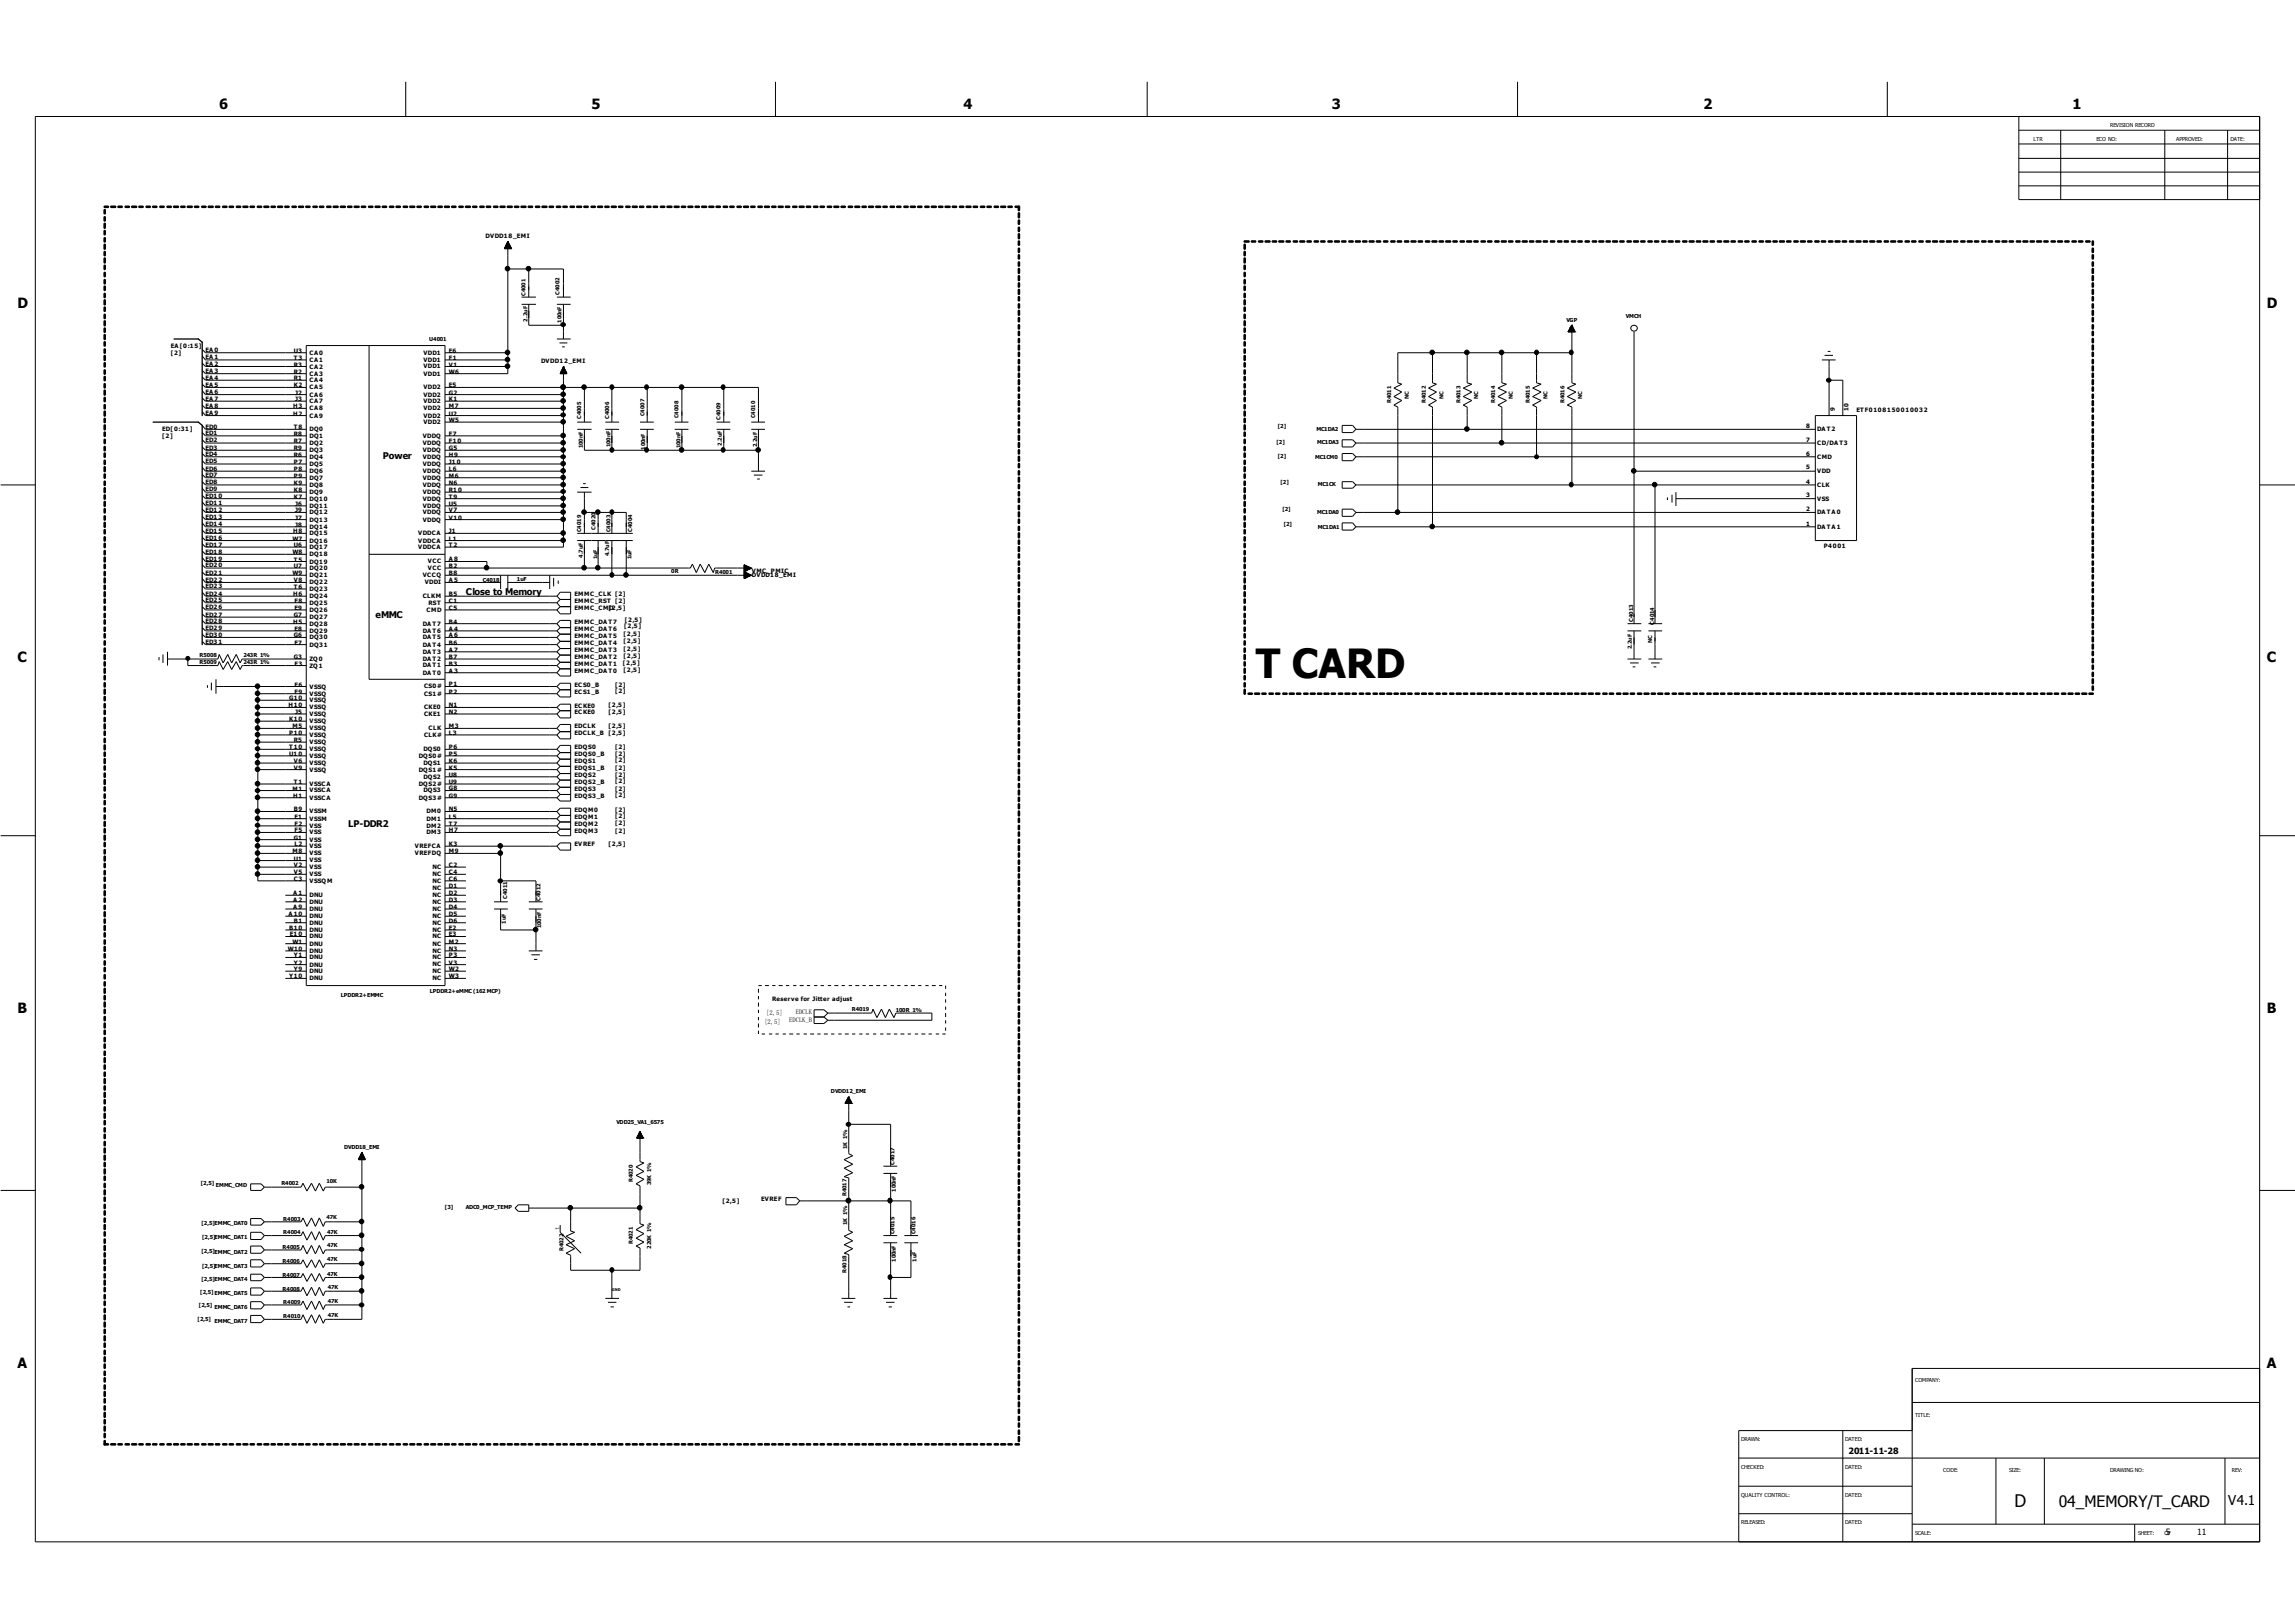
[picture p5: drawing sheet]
<svg xmlns="http://www.w3.org/2000/svg" width="297mm" height="210mm" viewBox="0 0 297 210" stroke-linecap="round" stroke-linejoin="round" font-family="sans-serif">
<defs><g id="words">
<text font-size="5.2" x="162.5" y="87.7">T CARD</text>
<text font-size="2.2" x="260.6" y="194.9">D</text>
<text font-size="2" x="266.4" y="195">04_MEMORY/T_CARD</text>
<g font-size="1.8">
<text x="28.4" y="14.1">6</text>
<text x="76.5" y="14.1">5</text>
<text x="124.6" y="14.1">4</text>
<text x="172.3" y="14.1">3</text>
<text x="220.4" y="14.1">2</text>
<text x="268.2" y="14.1">1</text>
<text x="2.3" y="39.8">D</text>
<text x="293.3" y="39.8">D</text>
<text x="2.3" y="85.7">C</text>
<text x="293.3" y="85.7">C</text>
<text x="2.3" y="131.1">B</text>
<text x="293.3" y="131.1">B</text>
<text x="2.3" y="177">A</text>
<text x="293.3" y="177">A</text>
<text x="288.3" y="194.6">V4.1</text>
</g>
<g font-size="1.2">
<text x="49.5" y="59.4">Power</text>
<text x="60.3" y="77">Close to Memory</text>
<text x="48.6" y="80">eMMC</text>
<text x="45" y="107">LP-DDR2</text>
</g>
<g font-size="1.1">
<text x="239.2" y="188">2011-11-28</text>
<text x="280.2" y="198.5">5</text>
<text x="284.3" y="198.5">11</text>
</g>
<text font-size=".9" x="72.4" y="159.1" transform="rotate(-90 72.4 159.1)">t</text>
<g font-size=".8">
<text x="62.8" y="30.8">DVDD18_EMI</text>
<text x="22.1" y="45.9">[2]</text>
<text x="22.1" y="45.1">EA [0:15]</text>
<text x="26.6" y="45.6">EA 0</text>
<text x="26.6" y="46.4">EA 1</text>
<text x="26.6" y="47.3">EA 2</text>
<text x="38" y="47.4">R3</text>
<text x="38" y="46.6">T3</text>
<text x="38" y="45.6">U3</text>
<text x="40" y="47.7">CA 2</text>
<text x="40" y="46.8">CA 1</text>
<text x="40" y="45.9">CA 0</text>
<text x="54.8" y="47.7">VDD1</text>
<text x="54.8" y="46.8">VDD1</text>
<text x="54.8" y="45.9">VDD1</text>
<text x="58.1" y="47.4">V1</text>
<text x="58.1" y="46.6">F1</text>
<text x="58.1" y="45.6">E6</text>
<text x="70" y="47">DVDD12_EMI</text>
<text x="26.6" y="48.3">EA 3</text>
<text x="26.6" y="49.2">EA 4</text>
<text x="26.6" y="50.1">EA 5</text>
<text x="26.6" y="51">EA 6</text>
<text x="26.6" y="51.8">EA 7</text>
<text x="26.6" y="52.8">EA 8</text>
<text x="26.6" y="53.7">EA 9</text>
<text x="37.9" y="53.8">H2</text>
<text x="37.9" y="52.8">H3</text>
<text x="38" y="50.1">K2</text>
<text x="38" y="49.2">R1</text>
<text x="38" y="48.4">R2</text>
<text x="38.2" y="51.1">J2</text>
<text x="38.2" y="51.9">J3</text>
<text x="40" y="53.1">CA 8</text>
<text x="40" y="51.3">CA 6</text>
<text x="40" y="52.2">CA 7</text>
<text x="40" y="50.4">CA 5</text>
<text x="40" y="49.5">CA 4</text>
<text x="40" y="48.6">CA 3</text>
<text x="54.8" y="51.3">VDD2</text>
<text x="54.8" y="48.6">VDD1</text>
<text x="54.8" y="53.1">VDD2</text>
<text x="54.8" y="50.4">VDD2</text>
<text x="54.8" y="52.2">VDD2</text>
<text x="58.1" y="53.8">U2</text>
<text x="58.1" y="51.1">G2</text>
<text x="58.1" y="48.3">W6</text>
<text x="58.1" y="52.8">M7</text>
<text x="58.1" y="50.1">E5</text>
<text x="58.1" y="51.9">K1</text>
<text x="237.4" y="53.2" transform="rotate(-90 237.4 53.2)">9</text>
<text x="239.2" y="53.2" transform="rotate(-90 239.2 53.2)">10</text>
<text x="240.2" y="53.4">ET F0108150010032</text>
<text x="21" y="56.7">[2]</text>
<text x="21" y="55.7">ED[0:31]</text>
<text x="26.6" y="55.5">ED0</text>
<text x="26.6" y="56.3">ED1</text>
<text x="26.6" y="57.2">ED2</text>
<text x="26.6" y="58.2">ED3</text>
<text x="26.6" y="59">ED4</text>
<text x="26.6" y="60">ED5</text>
<text x="38" y="59.1">R6</text>
<text x="38" y="57.3">R7</text>
<text x="38" y="56.4">R8</text>
<text x="38" y="58.3">R9</text>
<text x="38" y="55.5">T8</text>
<text x="40" y="54">CA 9</text>
<text x="40" y="59.4">DQ4</text>
<text x="40" y="57.6">DQ2</text>
<text x="40" y="56.6">DQ1</text>
<text x="40" y="58.5">DQ3</text>
<text x="40" y="55.8">DQ0</text>
<text x="54.7" y="59.4">VDDQ</text>
<text x="54.7" y="56.6">VDDQ</text>
<text x="54.7" y="58.5">VDDQ</text>
<text x="54.7" y="57.6">VDDQ</text>
<text x="54.8" y="54">VDD2</text>
<text x="54.8" y="54.9">VDD2</text>
<text x="58.1" y="59.1">H9</text>
<text x="58.1" y="56.4">F7</text>
<text x="58.1" y="54.6">W5</text>
<text x="58.1" y="58.3">G5</text>
<text x="58.1" y="57.3">F10</text>
<text x="233.7" y="58.9">6</text>
<text x="233.7" y="57.2">7</text>
<text x="233.7" y="55.4">8</text>
<text x="235.1" y="59.4">CMD</text>
<text x="235.1" y="57.6">CD/DA T3</text>
<text x="235.1" y="55.8">DA T2</text>
<text x="26.6" y="60.9">ED6</text>
<text x="26.6" y="61.7">ED7</text>
<text x="26.6" y="62.7">ED8</text>
<text x="26.6" y="63.5">ED9</text>
<text x="26.6" y="64.4">ED1 0</text>
<text x="26.6" y="65.4">ED1 1</text>
<text x="38" y="62.7">K9</text>
<text x="38" y="63.7">K8</text>
<text x="38" y="64.5">K7</text>
<text x="38" y="60">P7</text>
<text x="38" y="61">P8</text>
<text x="38" y="61.8">P9</text>
<text x="38.2" y="65.5">J6</text>
<text x="40" y="65.7">DQ11</text>
<text x="40" y="63">DQ8</text>
<text x="40" y="63.9">DQ9</text>
<text x="40" y="64.8">DQ10</text>
<text x="40" y="60.3">DQ5</text>
<text x="40" y="61.2">DQ6</text>
<text x="40" y="62.1">DQ7</text>
<text x="54.7" y="62.1">VDDQ</text>
<text x="54.7" y="63">VDDQ</text>
<text x="54.7" y="65.7">VDDQ</text>
<text x="54.7" y="63.9">VDDQ</text>
<text x="54.7" y="60.3">VDDQ</text>
<text x="54.7" y="61.2">VDDQ</text>
<text x="54.7" y="64.8">VDDQ</text>
<text x="58.1" y="61.8">M6</text>
<text x="58.1" y="62.7">N6</text>
<text x="58.1" y="65.4">U5</text>
<text x="58.1" y="63.7">R1 0</text>
<text x="58.1" y="60">J1 0</text>
<text x="58.1" y="61">L6</text>
<text x="58.1" y="64.5">T9</text>
<text x="233.7" y="64.4">3</text>
<text x="233.7" y="62.6">4</text>
<text x="233.7" y="60.7">5</text>
<text x="235.1" y="64.8">VSS</text>
<text x="235.1" y="63">CLK</text>
<text x="235.1" y="61.2">VDD</text>
<text x="26.6" y="66.2">ED1 2</text>
<text x="26.6" y="67.2">ED1 3</text>
<text x="26.6" y="68">ED1 4</text>
<text x="26.6" y="68.9">ED1 5</text>
<text x="26.6" y="69.9">ED1 6</text>
<text x="26.6" y="70.8">ED1 7</text>
<text x="26.6" y="71.6">ED1 8</text>
<text x="37.8" y="69.9">W7</text>
<text x="37.8" y="71.7">W8</text>
<text x="37.9" y="69">H8</text>
<text x="38" y="70.8">U6</text>
<text x="38.2" y="67.2">J7</text>
<text x="38.2" y="68.2">J8</text>
<text x="38.2" y="66.3">J9</text>
<text x="40" y="69.3">DQ15</text>
<text x="40" y="67.5">DQ13</text>
<text x="40" y="68.4">DQ14</text>
<text x="40" y="66.6">DQ12</text>
<text x="40" y="71">DQ17</text>
<text x="40" y="70.2">DQ16</text>
<text x="40" y="72">DQ18</text>
<text x="54.1" y="70.2">VDDCA</text>
<text x="54.1" y="71">VDDCA</text>
<text x="54.1" y="69.3">VDDCA</text>
<text x="54.7" y="66.5">VDDQ</text>
<text x="54.7" y="67.5">VDDQ</text>
<text x="58.1" y="69.9">L1</text>
<text x="58.1" y="70.8">T2</text>
<text x="58.1" y="66.3">V7</text>
<text x="58.1" y="67.2">V10</text>
<text x="58.1" y="69">J1</text>
<text x="233.7" y="68">1</text>
<text x="233.7" y="66.1">2</text>
<text x="235.1" y="68.4">DA TA 1</text>
<text x="235.1" y="66.6">DA TA 0</text>
<text x="235.9" y="70.9">P4001</text>
<text x="26.6" y="72.6">ED1 9</text>
<text x="26.6" y="73.4">ED2 0</text>
<text x="26.6" y="74.3">ED2 1</text>
<text x="26.6" y="75.3">ED2 2</text>
<text x="26.6" y="76.1">ED2 3</text>
<text x="26.6" y="77.1">ED2 4</text>
<text x="26.6" y="77.9">ED2 5</text>
<text x="37.8" y="74.4">W9</text>
<text x="37.9" y="77.1">H6</text>
<text x="38" y="72.6">T5</text>
<text x="38" y="76.2">T6</text>
<text x="38" y="73.5">U7</text>
<text x="38" y="75.4">V8</text>
<text x="38.1" y="78">F8</text>
<text x="40" y="77.4">DQ24</text>
<text x="40" y="72.9">DQ19</text>
<text x="40" y="76.5">DQ23</text>
<text x="40" y="73.7">DQ20</text>
<text x="40" y="75.6">DQ22</text>
<text x="40" y="74.7">DQ21</text>
<text x="54.7" y="74.7">VCCQ</text>
<text x="54.7" y="77.4">CLKM</text>
<text x="54.9" y="75.6">VDDI</text>
<text x="55.4" y="72.9">VCC</text>
<text x="55.4" y="73.7">VCC</text>
<text x="58.1" y="72.6">A 8</text>
<text x="58.1" y="73.5">B2</text>
<text x="58.1" y="74.4">B8</text>
<text x="58.1" y="75.4">A 5</text>
<text x="58.1" y="77.1">B5</text>
<text x="58.1" y="78">C1</text>
<text x="74.3" y="78">EMMC_RST</text>
<text x="74.3" y="77.1">EMMC_CLK [2]</text>
<text x="79.6" y="78">[2]</text>
<text x="97.3" y="74.7">DVDD18_EMI</text>
<text x="97.3" y="74.2">VMC_PMIC</text>
<text x="26.6" y="78.8">ED2 6</text>
<text x="26.6" y="79.8">ED2 7</text>
<text x="26.6" y="80.6">ED2 8</text>
<text x="26.6" y="81.5">ED2 9</text>
<text x="26.6" y="82.5">ED3 0</text>
<text x="26.6" y="83.3">ED3 1</text>
<text x="37.9" y="80.7">H5</text>
<text x="38" y="82.5">G6</text>
<text x="38" y="79.8">G7</text>
<text x="38.1" y="83.4">E7</text>
<text x="38.1" y="81.6">E8</text>
<text x="38.1" y="78.9">E9</text>
<text x="40" y="83.7">DQ31</text>
<text x="40" y="81.9">DQ29</text>
<text x="40" y="79.2">DQ26</text>
<text x="40" y="78.2">DQ25</text>
<text x="40" y="82.7">DQ30</text>
<text x="40" y="80.1">DQ27</text>
<text x="40" y="80.9">DQ28</text>
<text x="54.7" y="80.9">DA T7</text>
<text x="54.7" y="81.9">DA T6</text>
<text x="54.7" y="82.7">DA T5</text>
<text x="54.7" y="83.6">DA T4</text>
<text x="55.2" y="79.2">CMD</text>
<text x="55.5" y="78.2">RST</text>
<text x="58.1" y="78.9">C5</text>
<text x="58.1" y="80.7">B4</text>
<text x="58.1" y="81.6">A 4</text>
<text x="58.1" y="82.5">A 6</text>
<text x="58.1" y="83.4">B6</text>
<text x="74.3" y="83.4">EMMC_DA T4</text>
<text x="74.3" y="82.5">EMMC_DA T5</text>
<text x="74.3" y="81.6">EMMC_DA T6</text>
<text x="74.3" y="80.7">EMMC_DA T7</text>
<text x="74.3" y="78.9">EMMC_CMD</text>
<text x="78.7" y="78.9">[2,5]</text>
<text x="80.7" y="83.2">[2,5]</text>
<text x="80.7" y="82.2">[2,5]</text>
<text x="80.8" y="81.3">[2,5]</text>
<text x="80.8" y="80.4">[2,5]</text>
<text x="38" y="85.3">G3</text>
<text x="38.1" y="86.1">F3</text>
<text x="38.1" y="88.8">F6</text>
<text x="38.1" y="89.8">F9</text>
<text x="40" y="86.4">ZQ1</text>
<text x="40" y="89.1">VSSQ</text>
<text x="40" y="85.5">ZQ0</text>
<text x="54.7" y="84.6">DA T3</text>
<text x="54.7" y="85.5">DA T2</text>
<text x="54.7" y="86.4">DA T1</text>
<text x="54.7" y="87.3">DA T0</text>
<text x="54.9" y="89.1">CS0#</text>
<text x="54.9" y="90">CS1#</text>
<text x="58.1" y="84.3">A 7</text>
<text x="58.1" y="85.3">B7</text>
<text x="58.1" y="86.1">B3</text>
<text x="58.1" y="87">A 3</text>
<text x="58.1" y="88.8">P1</text>
<text x="58.1" y="89.7">P2</text>
<text x="74.3" y="87">EMMC_DA T0</text>
<text x="74.3" y="86.1">EMMC_DA T1</text>
<text x="74.3" y="85.3">EMMC_DA T2</text>
<text x="74.3" y="84.3">EMMC_DA T3</text>
<text x="74.3" y="88.8">ECS0_B</text>
<text x="74.3" y="89.8">ECS1_B</text>
<text x="79.6" y="89.7">[2]</text>
<text x="79.6" y="88.8">[2]</text>
<text x="80.6" y="86">[2,5]</text>
<text x="80.7" y="85.1">[2,5]</text>
<text x="80.7" y="84.2">[2,5]</text>
<text x="80.7" y="86.9">[2,5]</text>
<text x="37.3" y="91.5">H10</text>
<text x="37.4" y="90.6">G10</text>
<text x="37.4" y="93.3">K10</text>
<text x="37.4" y="95.1">P10</text>
<text x="37.8" y="94.2">M5</text>
<text x="38.2" y="92.4">J5</text>
<text x="40" y="90">VSSQ</text>
<text x="40" y="90.9">VSSQ</text>
<text x="40" y="91.8">VSSQ</text>
<text x="40" y="92.6">VSSQ</text>
<text x="40" y="93.6">VSSQ</text>
<text x="40" y="94.5">VSSQ</text>
<text x="40" y="95.3">VSSQ</text>
<text x="54.9" y="91.8">CKE0</text>
<text x="54.9" y="92.6">CKE1</text>
<text x="54.9" y="95.3">CLK#</text>
<text x="55.5" y="94.5">CLK</text>
<text x="58.1" y="91.5">N1</text>
<text x="58.1" y="92.4">N2</text>
<text x="58.1" y="94.2">M3</text>
<text x="58.1" y="95.1">L3</text>
<text x="74.3" y="94.2">EDCLK</text>
<text x="74.3" y="91.5">ECKE0</text>
<text x="74.3" y="95.1">EDCLK_B</text>
<text x="74.3" y="92.4">ECKE0</text>
<text x="78.7" y="95.1">[2,5]</text>
<text x="78.7" y="94.2">[2,5]</text>
<text x="78.7" y="92.4">[2,5]</text>
<text x="78.7" y="91.5">[2,5]</text>
<text x="37.4" y="96.9">T10</text>
<text x="37.4" y="97.8">U10</text>
<text x="38" y="96">R5</text>
<text x="38" y="98.7">V6</text>
<text x="38" y="99.6">V9</text>
<text x="38" y="101.4">T1</text>
<text x="40" y="96.3">VSSQ</text>
<text x="40" y="97.2">VSSQ</text>
<text x="40" y="98">VSSQ</text>
<text x="40" y="99">VSSQ</text>
<text x="40" y="99.8">VSSQ</text>
<text x="40" y="101.7">VSSCA</text>
<text x="54.2" y="98">DQS0#</text>
<text x="54.2" y="99.8">DQS1#</text>
<text x="54.2" y="101.7">DQS2#</text>
<text x="54.8" y="97.2">DQS0</text>
<text x="54.8" y="99">DQS1</text>
<text x="54.8" y="100.7">DQS2</text>
<text x="58.1" y="96.9">P6</text>
<text x="58.1" y="97.8">P5</text>
<text x="58.1" y="98.7">K6</text>
<text x="58.1" y="99.6">K5</text>
<text x="58.1" y="100.5">U8</text>
<text x="58.1" y="101.4">U9</text>
<text x="74.3" y="100.5">EDQS2</text>
<text x="74.3" y="99.6">EDQS1_B</text>
<text x="74.3" y="97.8">EDQS0_B</text>
<text x="74.3" y="101.4">EDQS2_B</text>
<text x="74.3" y="98.7">EDQS1</text>
<text x="74.3" y="97">EDQS0</text>
<text x="79.6" y="101.4">[2]</text>
<text x="79.6" y="100.5">[2]</text>
<text x="79.6" y="99.6">[2]</text>
<text x="79.6" y="98.6">[2]</text>
<text x="79.6" y="97.8">[2]</text>
<text x="79.6" y="96.9">[2]</text>
<text x="37.8" y="102.3">M1</text>
<text x="37.9" y="103.2">H1</text>
<text x="38" y="105">B9</text>
<text x="38.1" y="105.9">E1</text>
<text x="38.1" y="106.8">F2</text>
<text x="38.1" y="107.7">F5</text>
<text x="40" y="102.5">VSSCA</text>
<text x="40" y="103.5">VSSCA</text>
<text x="40" y="105.2">VSSM</text>
<text x="40" y="106.2">VSSM</text>
<text x="40" y="107.1">VSS</text>
<text x="40" y="107.9">VSS</text>
<text x="54.2" y="103.5">DQS3#</text>
<text x="54.8" y="102.5">DQS3</text>
<text x="55.2" y="105.2">DM0</text>
<text x="55.2" y="106.2">DM1</text>
<text x="55.2" y="107.1">DM2</text>
<text x="55.2" y="107.9">DM3</text>
<text x="58.1" y="102.3">G8</text>
<text x="58.1" y="103.2">G9</text>
<text x="58.1" y="105">N5</text>
<text x="58.1" y="105.9">L5</text>
<text x="58.1" y="106.8">T7</text>
<text x="58.1" y="107.7">H7</text>
<text x="74.3" y="107.7">EDQM3</text>
<text x="74.3" y="105">EDQM0</text>
<text x="74.3" y="102.3">EDQS3</text>
<text x="74.3" y="106.9">EDQM2</text>
<text x="74.3" y="105.9">EDQM1</text>
<text x="74.3" y="103.2">EDQS3_B</text>
<text x="79.6" y="107.7">[2]</text>
<text x="79.6" y="106.8">[2]</text>
<text x="79.6" y="105.8">[2]</text>
<text x="79.6" y="105">[2]</text>
<text x="79.6" y="103.1">[2]</text>
<text x="79.6" y="102.3">[2]</text>
<text x="37.8" y="110.4">M8</text>
<text x="38" y="108.6">G1</text>
<text x="38" y="111.3">U1</text>
<text x="38" y="112.2">V2</text>
<text x="38" y="113.1">V5</text>
<text x="38" y="114">C3</text>
<text x="38.1" y="109.5">L2</text>
<text x="40" y="108.9">VSS</text>
<text x="40" y="109.7">VSS</text>
<text x="40" y="110.7">VSS</text>
<text x="40" y="111.6">VSS</text>
<text x="40" y="112.4">VSS</text>
<text x="40" y="113.4">VSS</text>
<text x="53.7" y="109.7">VREFCA</text>
<text x="53.7" y="110.6">VREFDQ</text>
<text x="56" y="112.4">NC</text>
<text x="56" y="113.4">NC</text>
<text x="58.1" y="109.5">K3</text>
<text x="58.1" y="110.4">M9</text>
<text x="58.1" y="112.2">C2</text>
<text x="58.1" y="113.1">C4</text>
<text x="58.1" y="113.9">C6</text>
<text x="74.3" y="109.5">EVREF</text>
<text x="78.7" y="109.5">[2,5]</text>
<text x="37.3" y="118.5">A 10</text>
<text x="37.9" y="115.8">A 1</text>
<text x="37.9" y="116.7">A 2</text>
<text x="37.9" y="117.6">A 9</text>
<text x="38" y="119.4">B1</text>
<text x="40" y="114.2">VSSQM</text>
<text x="40" y="116.1">DNU</text>
<text x="40" y="116.9">DNU</text>
<text x="40" y="117.8">DNU</text>
<text x="40" y="118.8">DNU</text>
<text x="40" y="119.6">DNU</text>
<text x="56" y="114.2">NC</text>
<text x="56" y="115.1">NC</text>
<text x="56" y="116.1">NC</text>
<text x="56" y="116.9">NC</text>
<text x="56" y="117.8">NC</text>
<text x="56" y="118.8">NC</text>
<text x="56" y="119.6">NC</text>
<text x="58.1" y="114.9">D1</text>
<text x="58.1" y="115.8">D2</text>
<text x="58.1" y="116.7">D3</text>
<text x="58.1" y="117.6">D4</text>
<text x="58.1" y="118.5">D5</text>
<text x="58.1" y="119.4">D6</text>
<text x="37.3" y="123">W10</text>
<text x="37.4" y="120.3">B10</text>
<text x="37.5" y="121.1">E1 0</text>
<text x="37.8" y="122.1">W1</text>
<text x="38" y="123.9">Y1</text>
<text x="38" y="124.8">Y2</text>
<text x="38" y="125.6">Y9</text>
<text x="40" y="120.6">DNU</text>
<text x="40" y="121.4">DNU</text>
<text x="40" y="122.3">DNU</text>
<text x="40" y="123.3">DNU</text>
<text x="40" y="124.1">DNU</text>
<text x="40" y="125">DNU</text>
<text x="40" y="125.9">DNU</text>
<text x="56" y="120.6">NC</text>
<text x="56" y="121.4">NC</text>
<text x="56" y="122.3">NC</text>
<text x="56" y="123.3">NC</text>
<text x="56" y="124.1">NC</text>
<text x="56" y="125">NC</text>
<text x="56" y="125.9">NC</text>
<text x="58.1" y="120.3">E2</text>
<text x="58.1" y="121.1">E3</text>
<text x="58.1" y="122.1">M2</text>
<text x="58.1" y="123">N3</text>
<text x="58.1" y="123.9">P3</text>
<text x="58.1" y="124.8">V3</text>
<text x="58.1" y="125.6">W2</text>
<text x="37.4" y="126.6">Y10</text>
<text x="40" y="126.8">DNU</text>
<text x="56" y="126.8">NC</text>
<text x="58.1" y="126.6">W3</text>
<text x="99.1" y="131.3">[2,5]</text>
<text x="99.9" y="129.5">Reserve for Jitter adjust</text>
<text x="103" y="131.2">EDCLK</text>
<text x="98.9" y="132.4">[2,5]</text>
<text x="102.1" y="132.2">EDCLK_B</text>
<text x="93.5" y="155.6">[2,5]</text>
<text x="98.5" y="155.4">EVREF</text>
</g>
<g font-size=".7">
<text x="273" y="16.5">REVISION RECORD</text>
<text x="263.1" y="18.2">LTR</text>
<text x="271.2" y="18.2">ECO NO:</text>
<text x="281.6" y="18.2">APPROVED:</text>
<text x="288.6" y="18.2">DATE:</text>
<text x="68" y="38.3" transform="rotate(-90 68 38.3)">C4001</text>
<text x="68.2" y="41.6" transform="rotate(-90 68.2 41.6)">2.2uF</text>
<text x="72.4" y="38.1" transform="rotate(-90 72.4 38.1)">C4002</text>
<text x="72.6" y="41.8" transform="rotate(-90 72.6 41.8)">100nF</text>
<text x="202.7" y="41.6">VGP</text>
<text x="210.4" y="41.2">VMCH</text>
<text x="55.5" y="44.1">U4001</text>
<text x="83.4" y="53.9" transform="rotate(-90 83.4 53.9)">C4007</text>
<text x="180" y="52.2" transform="rotate(-90 180 52.2)">R4011</text>
<text x="182.3" y="51.6" transform="rotate(-90 182.3 51.6)">NC</text>
<text x="184.5" y="52.2" transform="rotate(-90 184.5 52.2)">R4012</text>
<text x="186.7" y="51.6" transform="rotate(-90 186.7 51.6)">NC</text>
<text x="188.9" y="52.2" transform="rotate(-90 188.9 52.2)">R4013</text>
<text x="191.2" y="51.6" transform="rotate(-90 191.2 51.6)">NC</text>
<text x="193.4" y="52.2" transform="rotate(-90 193.4 52.2)">R4014</text>
<text x="195.7" y="51.6" transform="rotate(-90 195.7 51.6)">NC</text>
<text x="197.9" y="52.2" transform="rotate(-90 197.9 52.2)">R4015</text>
<text x="200.2" y="51.6" transform="rotate(-90 200.2 51.6)">NC</text>
<text x="202.4" y="52.2" transform="rotate(-90 202.4 52.2)">R4016</text>
<text x="204.7" y="51.6" transform="rotate(-90 204.7 51.6)">NC</text>
<text x="75.2" y="54.2" transform="rotate(-90 75.2 54.2)">C4005</text>
<text x="75.4" y="58" transform="rotate(-90 75.4 58)">100nF</text>
<text x="78.8" y="54.2" transform="rotate(-90 78.8 54.2)">C4006</text>
<text x="79" y="57.9" transform="rotate(-90 79 57.9)">100nF</text>
<text x="83.5" y="58.2" transform="rotate(-90 83.5 58.2)">100nF</text>
<text x="87.8" y="54.1" transform="rotate(-90 87.8 54.1)">C4008</text>
<text x="88" y="58" transform="rotate(-90 88 58)">100nF</text>
<text x="93.2" y="54.3" transform="rotate(-90 93.2 54.3)">C4009</text>
<text x="93.4" y="57.7" transform="rotate(-90 93.4 57.7)">2.2uF</text>
<text x="97.7" y="54.1" transform="rotate(-90 97.7 54.1)">C4010</text>
<text x="97.9" y="57.9" transform="rotate(-90 97.9 57.9)">2.2uF</text>
<text x="165.2" y="57.4">[2]</text>
<text x="165.3" y="55.4">[2]</text>
<text x="165.3" y="59.2">[2]</text>
<text x="170.1" y="59.4">MC1CM0</text>
<text x="170.3" y="55.7">MC1DA2</text>
<text x="170.4" y="57.4">MC1DA3</text>
<text x="165.7" y="62.7">[2]</text>
<text x="170.5" y="62.9">MC1CK</text>
<text x="75.2" y="68.9" transform="rotate(-90 75.2 68.9)">C4019</text>
<text x="77" y="68.5" transform="rotate(-90 77 68.5)">C4020</text>
<text x="78.8" y="72" transform="rotate(-90 78.8 72)">4.7uF</text>
<text x="79" y="68.9" transform="rotate(-90 79 68.9)">C4003</text>
<text x="81.8" y="68.8" transform="rotate(-90 81.8 68.8)">C4004</text>
<text x="165.9" y="66.1">[2]</text>
<text x="166.1" y="68.1">[2]</text>
<text x="170.4" y="66.5">MC1DA0</text>
<text x="170.5" y="68.4">MC1DA1</text>
<text x="62.5" y="75.3">C4018</text>
<text x="66.9" y="75.1">1uF</text>
<text x="75.4" y="72.2" transform="rotate(-90 75.4 72.2)">4.7uF</text>
<text x="77.3" y="72.3" transform="rotate(-90 77.3 72.3)">1uF</text>
<text x="81.7" y="72.3" transform="rotate(-90 81.7 72.3)">1uF</text>
<text x="86.9" y="74.2">0R</text>
<text x="92.5" y="74.3">R4001</text>
<text x="211.3" y="80.5" transform="rotate(-90 211.3 80.5)">C4013</text>
<text x="213.7" y="83.2" transform="rotate(-90 213.7 83.2)">NC</text>
<text x="214" y="80.8" transform="rotate(-90 214 80.8)">C4014</text>
<text x="25.8" y="85">R5008</text>
<text x="25.8" y="86">R5009</text>
<text x="31.5" y="85">243R 1%</text>
<text x="31.5" y="86">243R 1%</text>
<text x="211.1" y="84" transform="rotate(-90 211.1 84)">2.2uF</text>
<text x="65.4" y="119.5" transform="rotate(-90 65.4 119.5)">1uF</text>
<text x="65.6" y="116.3" transform="rotate(-90 65.6 116.3)">C4011</text>
<text x="69.9" y="116.5" transform="rotate(-90 69.9 116.5)">C4012</text>
<text x="70" y="120.1" transform="rotate(-90 70 120.1)">100nF</text>
<text x="44.1" y="129">LPDDR2+EMMC</text>
<text x="55.6" y="128.5">LPDDR2+eMMC (162 MCP)</text>
<text x="110.2" y="130.7">R4019</text>
<text x="115.9" y="130.9">100R 1%</text>
<text x="107.5" y="141.4">DVDD12_EMI</text>
<text x="44.5" y="148.6">DVDD18_EMI</text>
<text x="79.7" y="145.5">VDD25_VA1_6575</text>
<text x="109.6" y="148.7" transform="rotate(-90 109.6 148.7)">1K 1%</text>
<text x="26" y="153.3">[2,5]</text>
<text x="27.9" y="153.6">EMMC_CMD</text>
<text x="36.4" y="153.3">R4002</text>
<text x="42.2" y="153.1">10K</text>
<text x="81.9" y="152.9" transform="rotate(-90 81.9 152.9)">R4020</text>
<text x="84.2" y="153.3" transform="rotate(-90 84.2 153.3)">39K 1%</text>
<text x="109.5" y="154.8" transform="rotate(-90 109.5 154.8)">R4017</text>
<text x="115.7" y="150.7" transform="rotate(-90 115.7 150.7)">C4017</text>
<text x="115.9" y="154.2" transform="rotate(-90 115.9 154.2)">100nF</text>
<text x="26.1" y="158.4">[2,5]EMMC_DAT0</text>
<text x="26.2" y="160.3">[2,5]EMMC_DAT1</text>
<text x="36.6" y="161.6">R4005</text>
<text x="36.7" y="158">R4003</text>
<text x="36.7" y="159.7">R4004</text>
<text x="42.2" y="157.7">47K</text>
<text x="42.3" y="159.6">47K</text>
<text x="42.3" y="161.4">47K</text>
<text x="57.6" y="156.4">[3]</text>
<text x="60.3" y="156.5">ADC0_MCP_TEMP</text>
<text x="72.9" y="161.9" transform="rotate(-90 72.9 161.9)">R4022</text>
<text x="81.9" y="161" transform="rotate(-90 81.9 161)">R4021</text>
<text x="84.2" y="161.6" transform="rotate(-90 84.2 161.6)">220K 1%</text>
<text x="109.6" y="158.5" transform="rotate(-90 109.6 158.5)">1K 1%</text>
<text x="115.7" y="159.7" transform="rotate(-90 115.7 159.7)">C4015</text>
<text x="118.4" y="159.7" transform="rotate(-90 118.4 159.7)">C4016</text>
<text x="25.9" y="167.4">[2,5]EMMC_DAT5</text>
<text x="26.1" y="162.1">[2,5]EMMC_DAT2</text>
<text x="26.1" y="165.7">[2,5]EMMC_DAT4</text>
<text x="26.2" y="164">[2,5]EMMC_DAT3</text>
<text x="36.6" y="163.4">R4006</text>
<text x="36.6" y="165.2">R4007</text>
<text x="36.6" y="167">R4008</text>
<text x="42.3" y="163.2">47K</text>
<text x="42.3" y="165">47K</text>
<text x="42.4" y="166.7">47K</text>
<text x="109.5" y="164.7" transform="rotate(-90 109.5 164.7)">R4018</text>
<text x="115.9" y="163.2" transform="rotate(-90 115.9 163.2)">100nF</text>
<text x="118.6" y="163.2" transform="rotate(-90 118.6 163.2)">1uF</text>
<text x="25.6" y="170.9">[2,5] EMMC_DAT7</text>
<text x="25.7" y="169.1">[2,5]</text>
<text x="27.8" y="169.3">EMMC_DAT6</text>
<text x="36.7" y="170.5">R4010</text>
<text x="36.7" y="168.7">R4009</text>
<text x="42.4" y="170.4">47K</text>
<text x="42.4" y="168.6">47K</text>
<text x="247.8" y="178.7">COMPANY:</text>
<text x="247.8" y="183.3">TITLE:</text>
<text x="225.3" y="190">CHECKED:</text>
<text x="225.3" y="186.4">DRAWN:</text>
<text x="238.7" y="190">DATED:</text>
<text x="238.7" y="186.4">DATED:</text>
<text x="251.4" y="190.4">CODE:</text>
<text x="260" y="190.4">SIZE:</text>
<text x="273" y="190.4">DRAWING NO:</text>
<text x="288.7" y="190.4">REV:</text>
<text x="225.3" y="197.2">RELEASED:</text>
<text x="225.3" y="193.6">QUALITY CONTROL:</text>
<text x="238.7" y="197.2">DATED:</text>
<text x="238.7" y="193.6">DATED:</text>
<text x="247.8" y="198.5">SCALE:</text>
<text x="276.6" y="198.5">SHEET:</text>
<text x="280" y="198.5">OF</text>
</g>
<text font-size=".5" x="79.2" y="167">GND</text>
</g></defs>
<g fill="none" stroke="#000" stroke-width=".13">
<path d="M4.6 15.1h287.8v184.4h-287.8zM52.5 10.6v4.5M100.3 10.6v4.5M148.4 10.6v4.5M196.3 10.6v4.5M244.2 10.6v4.5M261.2 15.1v10.7h31.2M261.2 18.6h31.2M261.2 16.8h31.2M266.6 16.8v9M280.1 16.8v9M288.2 16.8v9"/>
<path d="M65.3 32.1h.8M65.3 32.2v-.2h.8v.2M65.4 32.2v-.3h.6v.3M65.4 31.8h.6M65.4 32.2v-.5h.6v.5M65.5 31.6h.4M65.5 32.2v-.7h.4v.7M65.6 31.4h.2v.8M65.6 31.3v.9M65.7 31.3h.1M65.7 31.2h.1M65.7 34.8h7.2v3.6"/>
<path d="M65.7 31.2v17.1h-8.1M65.7 31.2l-.4 1M65.7 31.2l.5 1h-.9M67.5 38.4h1.8M67.5 39.4h1.8M68.4 34.8v3.6M68.4 39.4v2.7h4.5M72.1 38.4h1.7M72.1 39.4h1.7M72.9 39.4v4.5M261.2 24h31.2M261.2 22.3h31.2"/>
<path d="M261.2 20.5h31.2M26.2 55l.4 .5h13M26.2 53.3l.4 .5h13M26.2 52.4l.4 .4h13M26.2 50.5l.4 .6h13M26.2 51.5l.4 .4h13M26.2 49.7l.4 .4h13M26.2 59.6l.4 .4h13M26.2 48.8l.4 .4h13M26.2 47.9l.4 .4h13M26.2 47l.4 .4h13M26.2 58.7l.4 .4h13"/>
<path d="M26.2 56.9l.4 .4h13M26.2 56l.4 .4h13M26.2 57.8l.4 .5h13M26.2 46.1l.4 .5h13M26.2 45.2l.4 .4h13M39.6 44.7h18v82.8h-18zM47.8 44.7v43.2h9.8M57.6 50.1h40.5v4.5M57.6 54.6h15.3M57.6 53.8h15.3M57.6 52.8h15.3M57.6 51.1h15.3"/>
<path d="M57.6 51.9h15.3M57.6 47.4h8.1M57.6 59.1h15.3M57.6 57.3h15.3M57.6 56.4h15.3M57.6 58.3h15.3M57.6 46.6h8.1M57.6 45.6h8.1M72.1 43.9h1.7M72.4 44.4h1M72.5 48.3h.8M72.6 48.2h.7v.1"/>
<path d="M72.6 48h.6v.3M72.7 44.9h.4M72.7 47.8h.5v.5M72.7 48.3v-.5h.4v.5M72.8 47.7h.3M72.9 47.5h.1M72.9 47.4h.1M72.9 50.1h.1M72.9 47.4v23.4h-15.3M72.9 47.4l-.4 .9M72.9 47.4l.4 .9M72.9 47.5h.1v.8"/>
<path d="M73 47.6h-.2v.7M73.2 47.9h-.6v.4M73.2 48.1h-.6v.2M73.3 48.3h-.8M74.7 54.6h1.8M74.7 55.5h1.8M75.6 50.1v4.5M75.6 55.5v2.8h22.5M78.3 54.6h1.8M78.3 55.5h1.8M79.2 50.1v4.5M79.2 55.5v2.8"/>
<path d="M82.8 54.6h1.8M82.8 55.5h1.8M83.7 50.1v4.5M83.7 55.5v2.8M87.3 54.6h1.8M87.3 55.5h1.8M88.2 50.1v4.5M88.2 55.5v2.8M92.7 54.6h1.8M92.7 55.5h1.8M93.6 50.1v4.5M93.6 55.5v2.8"/>
<path d="M97.2 54.6h1.8M97.2 55.5h1.8M98.1 55.5v5.5M173.7 55h1.3l.4 .5-.4 .5h-1.3zM173.7 56.9h1.3l.4 .4-.4 .5h-1.3zM173.7 58.7h1.3l.4 .4-.4 .5h-1.3zM175.4 55.5h59.5M175.4 59.1h59.5M175.4 57.3h59.5M185.3 45.6v3.9l.5 .2-1 .5 1 .5-1 .6 1 .5-1 .6 .5 .3v15.5M189.8 45.6v3.9l.6 .2-1.1 .5 1.1 .5-1.1 .6 1.1 .5-1.1 .6 .5 .3v2.8M194.3 45.6v3.9l.6 .2-1.1 .5 1.1 .5-1.1 .6 1.1 .5-1.1 .6 .5 .3v4.6"/>
<path d="M198.8 45.6v3.9l.6 .2-1.1 .5 1.1 .5-1.1 .6 1.1 .5-1.1 .6 .5 .3v6.4M202.9 42.9h.9M202.9 42.8v.1M202.9 42.8h.9M202.9 42.9v-.1h.8v.1M203 42.7h.6M203 42.9v-.3h.6v.3M203.1 42.5h.5M203.1 42.4h.4v.5M203.1 42.3v.6M203.2 42.3h.3M203.2 42.9v-.7h.3v.7"/>
<path d="M203.3 42.2h.1M203.4 42.1h.1M203.4 45.6h-22.6v3.9l.6 .2-1.1 .5 1.1 .5-1.1 .6 1.1 .5-1.1 .6 .5 .3v13.6M203.4 42.1v7.4l.5 .2-1.1 .5 1.1 .5-1.1 .6 1.1 .5-1.1 .6 .6 .3v10M203.4 42.1l-.5 .8M203.4 42.1l.4 .8M203.4 42.1h-.1v.8M203.8 42.9h.1M211.4 42.9v37.8M234.9 53.8h5.3v16.1h-5.3zM235.7 46.6h1.8M236.1 46h1.1"/>
<path d="M236.5 45.5h.3M236.6 49.2h1.8v4.6M236.6 46.6v7.2M.1 62.7h4.5M26.2 62.3l.4 .4h13M26.2 68.6l.4 .4h13M26.2 69.5l.4 .4h13M26.2 71.3l.4 .4h13M26.2 78.5l.4 .4h13M26.2 77.6l.4 .4h13M26.2 79.4l.4 .4h13M26.2 76.6l.4 .5h13"/>
<path d="M26.2 64.9l.4 .5h13M26.2 66.8l.4 .4h13M26.2 67.6l.4 .6h13M26.2 65.9l.4 .4h13M26.2 63.2l.4 .5h13M26.2 64.1l.4 .4h13M26.2 60.5l.4 .5h13M26.2 61.4l.4 .4h13M26.2 72.1l.4 .5h13M26.2 75.8l.4 .4h13M26.2 70.4l.4 .4h13M26.2 73.1l.4 .4h13"/>
<path d="M26.2 74.8l.4 .6h13M26.2 74l.4 .4h13M47.8 71.7h9.8M57.6 62.7h15.3M57.6 69h15.3M57.6 69.9h15.3M57.6 78.9h14.5M57.6 78h14.5M57.6 77.1h14.5M57.6 65.4h15.3M57.6 67.2h15.3M57.6 66.3h15.3"/>
<path d="M57.6 63.7h15.3M57.6 64.5h15.3M57.6 60h15.3M57.6 61h15.3M57.6 61.8h15.3M57.6 72.6h5.4v.9M57.6 73.5h31.7l.3-.5 .5 1.1 .5-1.1 .6 1.1 .5-1.1 .6 1.1 .2-.6h4.7M57.6 75.4h7.2M57.6 74.4h39.6M64.8 74.4v1.8M65.7 75.4h5.4M65.7 74.4v1.8"/>
<path d="M71.1 74.4v1.8M71.6 74.8v1.1M72.1 77.1l.4-.5h1.3v2.8h-1.3l-.4-.5M72.1 78l.4 .5M72.1 77.1l.4 .5M72.2 75.1v.4M72.5 78.5h1.3M72.5 78.5l-.4 .4M72.5 77.6h1.3M72.5 77.6l-.4 .4M74.7 69h7.2M74.7 69.9h7.2"/>
<path d="M74.7 63.7h1.8M75.1 63.1h1M75.4 62.6h.4M75.6 66.3h5.4v2.7M75.6 63.7v5.3M75.6 69.9v3.6M77.4 66.3v2.7M77.4 69.9v3.6M79.2 66.3v2.7M79.2 69.9v4.5M81 69.9v4.5M96.3 73.1v1.7"/>
<path d="M96.3 74l.9 .4M96.3 74h.1v.8h-.1M96.3 74.1h.3v.7h-.3M96.3 74.3h.6v.3h-.6M96.3 74.3h.8v.2h-.8M96.3 74.2h.5v.4M96.3 73.1h.1v.8M96.3 73.2h.1v.7h-.1M96.3 73.2h.4v.6M96.3 73.3h.6v.4M96.3 73.4h.7v.2M96.3 73.1l.9 .4"/>
<path d="M96.3 73.7h.7M96.4 74v.8M96.5 73.2v.6M96.5 74.1v.7M96.6 73.2v.6h-.3M96.7 74.2v.5h-.4M96.8 73.3v.4h-.5M96.9 74.3v.3M96.9 73.4v.3M97 74.3v.2M97.1 73.5v.1M97.2 74.4h.1"/>
<path d="M97.2 73.5h.1M97.2 61h1.8M97.2 74.4l-.9 .4M97.2 73.5l-.9 .5M97.2 73.5v.1h-.9M97.5 61.5h1.1M98 62h.3M173.7 65.9h1.3l.4 .4-.4 .5h-1.3zM173.7 62.3h1.3l.4 .4-.4 .5h-1.3zM173.7 67.6h1.3l.4 .6-.4 .4h-1.3zM175.4 62.7h59.5M175.4 68.2h59.5"/>
<path d="M175.4 66.3h59.5M211.4 61h23.5M214.1 62.7v18M215.7 64.3v.4M216.3 64v1M216.8 64.5h18.1M216.8 63.7v1.7M292.4 62.7h4.5M20.6 85v.4M21.1 84.7v1.1M21.7 85.3h6.5l.2-.6 .5 1.1 .6-1.1 .5 1.1 .6-1.1 .5 1.1 .2-.5h8.3M21.7 84.3v1.8"/>
<path d="M24.3 85.3v.8h3.9l.2-.5 .5 1 .6-1 .5 1 .6-1 .5 1 .2-.5h8.3M26.2 80.3l.4 .4h13M26.2 81.2l.4 .4h13M26.2 83l.4 .4h13M26.2 82l.4 .5h13M26.8 88.6v.4M27.3 88.3v1M27.9 88.8h11.7M27.9 87.9v1.8M33.4 89.7h6.2M33.4 90.6h6.2M33.4 91.5h6.2"/>
<path d="M33.4 92.4h6.2M33.4 93.3h6.2M33.4 94.2h6.2M33.4 95.1h6.2M33.4 96h6.2M33.4 96.9h6.2M33.4 97.8h6.2M33.4 98.7h6.2M33.4 99.6h6.2M33.4 88.8v25.2h6.2M57.6 80.7h14.5M57.6 81.6h14.5"/>
<path d="M57.6 83.4h14.5M57.6 86.1h14.5M57.6 88.8h14.5M57.6 89.7h14.5M57.6 85.3h14.5M57.6 82.5h14.5M57.6 91.5h14.5M57.6 92.4h14.5M57.6 94.2h14.5M57.6 95.1h14.5M57.6 96.9h14.5M57.6 97.8h14.5"/>
<path d="M57.6 98.7h14.5M57.6 99.6h14.5M57.6 84.3h14.5M57.6 87h14.5M72.1 80.7l.4-.4h1.3v7.2h-1.3l-.4-.5M72.1 88.8l.4-.4h1.3v1.8h-1.3l-.4-.5M72.1 91.5l.4-.4h1.3v1.8h-1.3l-.4-.5M72.1 94.2l.4-.5h1.3v1.9h-1.3l-.4-.5M72.1 96.9l.4-.5h1.3v7.2h-1.3l-.4-.4M72.1 99.6l.4 .5M72.1 98.7l.4 .4M72.1 97.8l.4 .4"/>
<path d="M72.1 96.9l.4 .5M72.1 94.2l.4 .5M72.1 91.5l.4 .4M72.1 88.8l.4 .4M72.1 86.1l.4 .4M72.1 85.3l.4 .4M72.1 84.3l.4 .5M72.1 83.4l.4 .5M72.1 82.5l.4 .5M72.1 81.6l.4 .4M72.1 80.7l.4 .5M72.5 99.1h1.3"/>
<path d="M72.5 99.1l-.4 .5M72.5 98.2h1.3M72.5 98.2l-.4 .5M72.5 97.4h1.3M72.5 97.4l-.4 .4M72.5 94.7h1.3M72.5 94.7l-.4 .4M72.5 91.9h1.3M72.5 91.9l-.4 .5M72.5 89.2h1.3M72.5 89.2l-.4 .5M72.5 86.5h1.3"/>
<path d="M72.5 86.5l-.4 .5M72.5 85.7h1.3M72.5 85.7l-.4 .4M72.5 84.8h1.3M72.5 84.8l-.4 .5M72.5 83.9h1.3M72.5 83.9l-.4 .4M72.5 83h1.3M72.5 83l-.4 .4M72.5 82h1.3M72.5 82l-.4 .5M72.5 81.2h1.3"/>
<path d="M72.5 81.2l-.4 .4M210.6 80.7h1.7M210.6 81.6h1.7M210.6 85.3h1.7M210.9 85.8h1.1M211.2 86.3h.4M211.4 81.6v3.7M213.3 80.7h1.8M213.3 81.6h1.8M213.3 85.3h1.8M213.6 85.8h1.1M214 86.3h.3"/>
<path d="M214.1 81.6v3.7M.1 108.1h4.5M33.4 101.4h6.2M33.4 102.3h6.2M33.4 103.2h6.2M33.4 105h6.2M33.4 105.9h6.2M33.4 106.8h6.2M33.4 107.7h6.2M33.4 108.6h6.2M33.4 109.5h6.2M33.4 110.4h6.2"/>
<path d="M33.4 111.3h6.2M33.4 112.2h6.2M33.4 113.1h6.2M36.9 116.7h2.7M36.9 117.6h2.7M36.9 115.8h2.7M36.9 118.5h2.7M36.9 119.4h2.7M57.6 116.7h2.7M57.6 117.6h2.7M57.6 101.4h14.5M57.6 102.3h14.5"/>
<path d="M57.6 103.2h14.5M57.6 105h14.5M57.6 105.9h14.5M57.6 106.8h14.5M57.6 107.7h14.5M57.6 109.5h14.5M57.6 110.4h7.2M57.6 112.2h2.7M57.6 113.1h2.7M57.6 114h2.7M57.6 115.8h2.7M57.6 118.5h2.7"/>
<path d="M57.6 119.4h2.7M57.6 100.5h14.5M57.6 114.9h2.7M63.9 116.7h1.8M63.9 117.6h1.8M64.8 109.5v7.2M64.8 117.6v2.7h4.5M64.8 114h4.5v2.7M68.4 116.7h1.8M68.4 117.6h1.8M69.3 117.6v5.4M72.1 105l.4-.4h1.3v3.5h-1.3l-.4-.4"/>
<path d="M72.1 109.5l.4-.4h1.3v.9h-1.3zM72.1 106.8l.4 .5M72.1 105.9l.4 .4M72.1 105l.4 .5M72.1 102.3l.4 .5M72.1 101.4l.4 .5M72.1 100.5l.4 .4M72.5 107.3h1.3M72.5 107.3l-.4 .4M72.5 106.3h1.3M72.5 106.3l-.4 .5M72.5 105.5h1.3"/>
<path d="M72.5 105.5l-.4 .4M72.5 102.8h1.3M72.5 102.8l-.4 .4M72.5 101.9h1.3M72.5 101.9l-.4 .4M72.5 100.9h1.3M72.5 100.9l-.4 .5M72.5 100.1h1.3M72.5 100.1l-.4 .4M292.4 108.1h4.5M36.9 120.3h2.7M36.9 121.2h2.7"/>
<path d="M36.9 122.1h2.7M36.9 123h2.7M36.9 123.9h2.7M36.9 124.8h2.7M36.9 125.6h2.7M36.9 126.6h2.7M57.6 120.3h2.7M57.6 121.2h2.7M57.6 122.1h2.7M57.6 123h2.7M57.6 123.9h2.7M57.6 124.8h2.7"/>
<path d="M57.6 125.6h2.7M57.6 126.6h2.7M68.4 123h1.8M68.7 123.5h1.1M69.1 124.1h.4M98.1 127.9v.5M98.1 128.9v.4M98.1 129.7v.5M98.1 130.6v.5M98.1 131.6v.4M98.1 132.4v.5M98.1 133.4v.4"/>
<path d="M98.1 127.5h.5M98.6 133.8h.4M99 127.5h.5M99.5 133.8h.4M99.9 127.5h.4M100.3 133.8h.5M100.8 127.5h.5M101.3 133.8h.4M101.7 127.5h.4M102.1 133.8h.5M102.6 127.5h.4M103 133.8h.5"/>
<path d="M103.5 127.5h.5M104 133.8h.4M104.4 127.5h.4M104.8 133.8h.5M105.3 127.5h.4M105.3 131.6h1.3M105.7 133.8h.5M106.2 127.5h.4M106.6 133.8h.5M106.6 131.6l.5 .4M107.1 127.5h.4M107.1 131.1h5.7l.1-.5 .6 1.1 .5-1.1 .6 1.1 .5-1.1 .6 1.1 .2-.6h4.7v.9h-13.5"/>
<path d="M107.1 131.1l-.5 .5M107.1 131.1l-.5-.5h-1.3v1.8h1.3l.5-.4M107.5 133.8h.4M107.9 127.5h.6M108.5 133.8h.4M108.9 127.5h.4M109.3 133.8h.5M109.8 127.5h.4M110.2 133.8h.5M110.7 127.5h.5M111.2 133.8h.4M111.6 127.5h.4"/>
<path d="M112 133.8h.4M112.4 127.5h.5M112.9 133.8h.5M113.4 127.5h.5M113.9 133.8h.4M114.3 127.5h.4M114.7 133.8h.5M115.2 127.5h.5M115.7 133.8h.4M116.1 127.5h.4M116.5 133.8h.5M117 127.5h.4"/>
<path d="M117.4 133.8h.5M117.9 127.5h.5M118.4 133.8h.4M118.8 127.5h.4M119.2 133.8h.5M119.7 127.5h.4M120.1 133.8h.5M120.6 127.5h.5M121.1 133.8h.4M121.5 127.5h.4M121.9 133.8h.4M122.3 127.5v.4"/>
<path d="M122.3 128.4v.5M122.3 129.3v.4M122.3 130.2v.4M122.3 131.1v.5M122.3 132v.4M122.3 132.9v.5M.1 154h4.5M32.4 153.2h1.4l.4 .4-.4 .4h-1.4zM32.4 157.6h1.4l.4 .5-.4 .4h-1.4zM32.4 159.4h1.4l.4 .5-.4 .5h-1.4zM34.2 153.6h4.7l.3-.5 .5 1 .6-1 .5 1 .5-1 .5 1 .3-.5h4.7M34.2 159.9h4.7l.3-.6 .5 1.1 .6-1.1 .5 1.1 .5-1.1 .5 1.1 .3-.5h4.7"/>
<path d="M34.2 158.1h4.7l.3-.5 .5 1.1 .6-1.1 .5 1.1 .5-1.1 .5 1.1 .3-.6h4.7M46.4 150h.8M46.4 149.9h.8M46.4 150v-.1h.8v.1M46.5 149.8h.7v.2M46.6 149.6h.5M46.6 150v-.5h.5v.5M46.7 149.4h.3M46.7 150v-.6h.3v.6M46.7 149.3h.2M46.7 150v-.8h.2v.8M46.8 149.1h.1"/>
<path d="M46.8 149.1v21.6h-4.7l-.3 .5-.5-1.1-.5 1.1-.5-1.1-.6 1.1-.5-1.1-.3 .6h-4.7M46.8 149.1l-.4 .9M46.8 149.1l.4 .9M47.2 149.7h-.7v.3M66.6 156.3l.5-.4h1.3v.8h-1.3zM68.4 156.3h14.4M72.5 158.5v.9l2.7 2.7M82.4 147.2h.1M82.4 147.2h.8M82.5 147.1h.6M82.5 147.2v-.2h.6v.2M82.5 146.9h.6v.3"/>
<path d="M82.6 146.7h.4M82.6 147.2v-.6h.4v.6M82.7 146.6h.2v.6M82.7 146.5h.2M82.7 146.4v.8M82.8 146.4h.1M82.8 146.4v3.9l.5 .2-1 .5 1 .6-1 .5 1 .5-1 .6 .5 .2v4.9l.5 .2-1 .6 1 .5-1 .6 1 .5-1 .5 .5 .3v2.8h-9v-1.9l-.6-.3 1.1-.6-1.1-.5 1.1-.5-1.1-.6 1.1-.5-.5-.1v-3M82.8 146.4l-.4 .8M82.8 146.4l.4 .8M83.1 146.8h-.6v.4M83.2 147.2h.1M101.7 154.9h1.3l.5 .5-.5 .5h-1.3z"/>
<path d="M103.5 155.4h14.4v4.5M109.4 142.7h.1M109.4 142.7h.8M109.5 142.5h.7v.2M109.5 142.4v.3M109.6 142.4h.5v.3M109.6 142.3h.4M109.6 142.7v-.5h.4v.5M109.6 142.2h.3M109.6 142.7v-.6h.3v.6M109.7 142h.1M109.8 141.9h.1"/>
<path d="M109.8 155.4h.1M109.8 141.9v7.4l.5 .2-1.1 .5 1.1 .6-1.1 .5 1.1 .6-1.1 .5 .6 .2v6.8l.5 .2-1.1 .5 1.1 .6-1.1 .5 1.1 .5-1.1 .6 .6 .2v5.7M109.8 145.5h5.4v5.4M109.8 141.9l-.5 .8h.9M109.8 141.9l.4 .8M109.8 141.9h-.1v.8M110.2 142.6h-.8v.1M110.2 142.7h.1M114.3 159.9h1.8M114.3 150.9h1.8M114.3 151.8h1.8M115.2 155.4h.1"/>
<path d="M115.2 151.8v8.1M117 159.9h1.8M292.4 154h4.5M32.4 161.2h1.4l.4 .5-.4 .4h-1.4zM32.4 163h1.4l.4 .5-.4 .4h-1.4zM32.4 164.8h1.4l.4 .5-.4 .4h-1.4zM32.4 166.6h1.4l.4 .4-.4 .6h-1.4zM32.4 168.4h1.4l.4 .4-.4 .5h-1.4zM32.4 170.2h1.4l.4 .5-.4 .4h-1.4zM34.2 161.7h4.7l.3-.6 .5 1.1 .6-1.1 .5 1.1 .5-1.1 .5 1.1 .3-.5h4.7M34.2 163.5h4.7l.3-.5 .5 1 .6-1 .5 1 .5-1 .5 1 .3-.5h4.7M34.2 165.3h4.7l.3-.5 .5 1 .6-1 .5 1 .5-1 .5 1 .3-.5h4.7"/>
<path d="M34.2 167h4.7l.3-.5 .5 1.1 .6-1.1 .5 1.1 .5-1.1 .5 1.1 .3-.6h4.7M34.2 168.8h4.7l.3-.5 .5 1.1 .6-1.1 .5 1.1 .5-1.1 .5 1.1 .3-.6h4.7M78.3 168h1.8M78.7 168.5h1.1M79 169.1h.4M79.2 164.3v3.7M108.9 168h1.8M109.2 168.5h1.1M109.6 169.1h.4M114.3 160.8h1.8M114.3 168h1.8M114.6 168.5h1.1"/>
<path d="M115 169.1h.4M115.2 160.8v7.2M117 160.8h1.8M117.9 160.8v4.5h-2.7M292.4 177h-45v22.5M225 195.8h22.4M225 188.6h67.4M225 192.3h22.4M238.4 185.1v14.4M247.4 185.1h-22.4v14.4M247.4 181.4h45M247.4 197.2h45"/>
<path d="M258.2 188.6v8.6M264.5 188.6v8.6M276.2 197.2v2.3M287.9 188.6v8.6"/>
<circle cx="211.4" cy="42.5" r=".4"/>
</g>
<g fill="none" stroke="#000" stroke-width=".34">
<path d="M13.5 27.2v.4M13.5 28.1v.4M13.5 29v.5M13.5 29.9v.4M13.5 30.8v.4M13.5 31.7v.5M13.5 32.6v.4M13.5 33.4v.6M13.5 34.4v.4M13.5 35.3v.4M13.5 36.2v.5M13.5 37.1v.4"/>
<path d="M13.5 38v.4M13.5 38.9v.5M13.5 39.8v.4M13.5 26.8h.5M14.4 26.8h.5M15.3 26.8h.4M16.3 26.8h.4M17.1 26.8h.5M18 26.8h.5M19 26.8h.4M19.8 26.8h.4M20.7 26.8h.5"/>
<path d="M21.7 26.8h.4M22.5 26.8h.5M23.5 26.8h.4M24.3 26.8h.5M25.2 26.8h.5M26.2 26.8h.4M27 26.8h.5M27.9 26.8h.5M28.9 26.8h.4M29.7 26.8h.4M30.6 26.8h.5M31.5 26.8h.5"/>
<path d="M32.4 26.8h.5M33.4 26.8h.4M34.2 26.8h.5M35.1 26.8h.5M36 26.8h.5M36.9 26.8h.4M37.8 26.8h.5M38.7 26.8h.5M39.6 26.8h.4M40.6 26.8h.4M41.4 26.8h.4M42.3 26.8h.5"/>
<path d="M43.2 26.8h.5M44.1 26.8h.5M45 26.8h.5M45.9 26.8h.5M46.8 26.8h.4M47.8 26.8h.4M48.6 26.8h.5M49.5 26.8h.5M50.5 26.8h.4M51.3 26.8h.4M52.2 26.8h.5M53.1 26.8h.5"/>
<path d="M54 26.8h.4M54.9 26.8h.5M55.8 26.8h.5M56.7 26.8h.4M57.6 26.8h.5M58.5 26.8h.4M59.4 26.8h.5M60.3 26.8h.5M61.2 26.8h.4M62.1 26.8h.5M63 26.8h.4M63.9 26.8h.4"/>
<path d="M64.8 26.8h.5M65.7 26.8h.5M66.6 26.8h.5M67.5 26.8h.5M68.4 26.8h.4M69.3 26.8h.5M70.2 26.8h.5M71.1 26.8h.4M72.1 26.8h.4M72.9 26.8h.4M73.8 26.8h.5M74.7 26.8h.5"/>
<path d="M75.6 26.8h.4M76.5 26.8h.5M77.4 26.8h.5M78.3 26.8h.4M79.2 26.8h.5M80.1 26.8h.4M81 26.8h.4M81.9 26.8h.5M82.8 26.8h.4M83.7 26.8h.5M84.6 26.8h.4M85.5 26.8h.4"/>
<path d="M86.4 26.8h.5M87.3 26.8h.5M88.2 26.8h.4M89.1 26.8h.5M90 26.8h.4M90.8 26.8h.6M91.8 26.8h.5M92.7 26.8h.4M93.6 26.8h.5M94.5 26.8h.4M95.4 26.8h.4M96.3 26.8h.5"/>
<path d="M97.2 26.8h.4M98.1 26.8h.5M99 26.8h.5M99.9 26.8h.4M100.8 26.8h.5M101.7 26.8h.4M102.6 26.8h.4M103.5 26.8h.5M104.4 26.8h.4M105.3 26.8h.4M106.2 26.8h.4M107.1 26.8h.4"/>
<path d="M107.9 26.8h.6M108.9 26.8h.4M109.8 26.8h.4M110.7 26.8h.5M111.6 26.8h.4M112.4 26.8h.5M113.4 26.8h.5M114.3 26.8h.4M115.2 26.8h.5M116.1 26.8h.4M117 26.8h.4M117.9 26.8h.5"/>
<path d="M118.8 26.8h.4M119.7 26.8h.4M120.6 26.8h.5M121.5 26.8h.4M122.3 26.8h.6M123.3 26.8h.4M124.2 26.8h.4M125.1 26.8h.5M126 26.8h.4M126.9 26.8h.4M127.8 26.8h.4M128.7 26.8h.4"/>
<path d="M129.5 26.8h.5M130.5 26.8h.4M131.4 26.8h.4v.4M131.8 27.6v.5M131.8 28.5v.5M131.8 29.5v.4M131.8 30.3v.5M131.8 31.2v.5M131.8 32.2v.4M131.8 33v.4M131.8 34v.4M131.8 34.8v.5"/>
<path d="M131.8 35.7v.5M131.8 36.7v.4M131.8 37.5v.5M131.8 38.4v.5M131.8 39.4v.4M161 31.7v.5M161 32.6v.4M161 33.4v.6M161 34.4v.4M161 35.3v.4M161 36.2v.5M161 37.1v.4"/>
<path d="M161 38v.4M161 38.9v.5M161 39.8v.4M161 31.2h.5M162 31.2h.4M162.9 31.2h.4M163.7 31.2h.6M164.7 31.2h.4M165.5 31.2h.5M166.5 31.2h.4M167.4 31.2h.4M168.2 31.2h.5"/>
<path d="M169.2 31.2h.4M170.1 31.2h.4M170.9 31.2h.5M171.9 31.2h.4M172.7 31.2h.5M173.7 31.2h.4M174.6 31.2h.4M175.4 31.2h.5M176.4 31.2h.4M177.2 31.2h.5M178.1 31.2h.5M179.1 31.2h.4"/>
<path d="M180 31.2h.4M180.8 31.2h.5M181.8 31.2h.4M182.6 31.2h.5M183.6 31.2h.4M184.5 31.2h.4M185.3 31.2h.5M186.3 31.2h.4M187.1 31.2h.5M188 31.2h.5M189 31.2h.4M189.8 31.2h.5"/>
<path d="M190.8 31.2h.4M191.7 31.2h.4M192.5 31.2h.5M193.5 31.2h.4M194.3 31.2h.5M195.2 31.2h.5M196.2 31.2h.4M197 31.2h.5M198 31.2h.4M198.8 31.2h.5M199.7 31.2h.5M200.7 31.2h.4"/>
<path d="M201.6 31.2h.4M202.4 31.2h.5M203.4 31.2h.4M204.2 31.2h.4M205.1 31.2h.5M206.1 31.2h.4M206.9 31.2h.5M207.9 31.2h.4M208.7 31.2h.5M209.6 31.2h.5M210.6 31.2h.4M211.4 31.2h.5"/>
<path d="M212.3 31.2h.5M213.3 31.2h.4M214.1 31.2h.4M215.1 31.2h.4M215.9 31.2h.5M216.8 31.2h.5M217.8 31.2h.4M218.6 31.2h.5M219.5 31.2h.5M220.4 31.2h.5M221.3 31.2h.4M222.2 31.2h.5"/>
<path d="M223.1 31.2h.5M224 31.2h.5M225 31.2h.4M225.8 31.2h.4M226.7 31.2h.5M227.7 31.2h.4M228.5 31.2h.5M229.4 31.2h.5M230.3 31.2h.5M231.2 31.2h.4M232.2 31.2h.4M233 31.2h.5"/>
<path d="M233.9 31.2h.5M234.9 31.2h.4M235.7 31.2h.4M236.6 31.2h.5M237.5 31.2h.5M238.4 31.2h.4M239.4 31.2h.4M240.2 31.2h.5M241.1 31.2h.5M242 31.2h.5M242.9 31.2h.4M243.8 31.2h.5"/>
<path d="M244.7 31.2h.5M245.6 31.2h.4M246.5 31.2h.5M247.4 31.2h.4M248.3 31.2h.5M249.3 31.2h.4M250.1 31.2h.5M251 31.2h.5M251.9 31.2h.5M252.8 31.2h.4M253.7 31.2h.5M254.6 31.2h.5"/>
<path d="M255.5 31.2h.4M256.5 31.2h.4M257.3 31.2h.4M258.2 31.2h.5M259.1 31.2h.5M260 31.2h.4M260.9 31.2h.5M261.8 31.2h.5M262.7 31.2h.4M263.6 31.2h.5M264.5 31.2h.4M265.4 31.2h.5"/>
<path d="M266.3 31.2h.5M267.2 31.2h.4M268.1 31.2h.5M269 31.2h.4M269.9 31.2h.4M270.8 31.2v.5M270.8 32.2v.4M270.8 33v.4M270.8 34v.4M270.8 34.8v.5M270.8 35.7v.5M270.8 36.7v.4"/>
<path d="M270.8 37.5v.5M270.8 38.4v.5M270.8 39.4v.4M13.5 40.7v.4M13.5 41.6v.5M13.5 42.5v.4M13.5 43.3v.6M13.5 44.3v.4M13.5 45.2v.4M13.5 46.1v.5M13.5 47v.4M13.5 47.9v.4"/>
<path d="M13.5 48.8v.4M13.5 49.7v.4M13.5 50.5v.6M13.5 51.5v.4M13.5 52.4v.4M13.5 53.3v.5M13.5 54.2v.4M13.5 55v.5M13.5 56v.4M13.5 56.9v.4M13.5 57.8v.5M13.5 58.7v.4"/>
<path d="M13.5 59.6v.4M131.8 40.2v.5M131.8 41.1v.5M131.8 42.1v.4M131.8 42.9v.4M131.8 43.9v.4M131.8 44.7v.5M131.8 45.6v.5M131.8 46.6v.4M131.8 47.4v.5M131.8 48.3v.5M131.8 49.2v.5"/>
<path d="M131.8 50.1v.4M131.8 51.1v.4M131.8 51.9v.5M131.8 52.8v.5M131.8 53.8v.4M131.8 54.6v.4M131.8 55.5v.5M131.8 56.4v.5M131.8 57.3v.5M131.8 58.3v.4M131.8 59.1v.5M161 40.7v.4"/>
<path d="M161 41.6v.5M161 42.5v.4M161 43.3v.6M161 44.3v.4M161 45.2v.4M161 46.1v.5M161 47v.4M161 47.9v.4M161 48.8v.4M161 49.7v.4M161 50.5v.6M161 51.5v.4"/>
<path d="M161 52.4v.4M161 53.3v.5M161 54.2v.4M161 55v.5M161 56v.4M161 56.9v.4M161 57.8v.5M161 58.7v.4M161 59.6v.4M270.8 40.2v.5M270.8 41.1v.5M270.8 42.1v.4"/>
<path d="M270.8 42.9v.4M270.8 43.9v.4M270.8 44.7v.5M270.8 45.6v.5M270.8 46.6v.4M270.8 47.4v.5M270.8 48.3v.5M270.8 49.2v.5M270.8 50.1v.4M270.8 51.1v.4M270.8 51.9v.5M270.8 52.8v.5"/>
<path d="M270.8 53.8v.4M270.8 54.6v.4M270.8 55.5v.5M270.8 56.4v.5M270.8 57.3v.5M270.8 58.3v.4M270.8 59.1v.5M13.5 60.5v.5M13.5 61.4v.4M13.5 62.3v.4M13.5 63.2v.5M13.5 64.1v.4"/>
<path d="M13.5 64.9v.5M13.5 65.9v.4M13.5 66.8v.4M13.5 67.6v.6M13.5 68.6v.4M13.5 69.5v.4M13.5 70.4v.4M13.5 71.3v.4M13.5 72.1v.5M13.5 73.1v.4M13.5 74v.4M13.5 74.8v.6"/>
<path d="M13.5 75.8v.4M13.5 76.6v.5M13.5 77.6v.4M13.5 78.5v.4M13.5 79.4v.4M131.8 60v.5M131.8 61v.4M131.8 61.8v.5M131.8 62.7v.5M131.8 63.7v.4M131.8 64.5v.4M131.8 65.4v.5"/>
<path d="M131.8 66.3v.5M131.8 67.2v.4M131.8 68.2v.4M131.8 69v.5M131.8 69.9v.5M131.8 70.8v.5M131.8 71.7v.4M131.8 72.6v.5M131.8 73.5v.5M131.8 74.4v.4M131.8 75.4v.4M131.8 76.2v.4"/>
<path d="M131.8 77.1v.5M131.8 78v.5M131.8 78.9v.5M131.8 79.8v.5M161 60.5v.5M161 61.4v.4M161 62.3v.4M161 63.2v.5M161 64.1v.4M161 64.9v.5M161 65.9v.4M161 66.8v.4"/>
<path d="M161 67.6v.6M161 68.6v.4M161 69.5v.4M161 70.4v.4M161 71.3v.4M161 72.1v.5M161 73.1v.4M161 74v.4M161 74.8v.6M161 75.8v.4M161 76.6v.5M161 77.6v.4"/>
<path d="M161 78.5v.4M161 79.4v.4M270.8 60v.5M270.8 61v.4M270.8 61.8v.5M270.8 62.7v.5M270.8 63.7v.4M270.8 64.5v.4M270.8 65.4v.5M270.8 66.3v.5M270.8 67.2v.4M270.8 68.2v.4"/>
<path d="M270.8 69v.5M270.8 69.9v.5M270.8 70.8v.5M270.8 71.7v.4M270.8 72.6v.5M270.8 73.5v.5M270.8 74.4v.4M270.8 75.4v.4M270.8 76.2v.4M270.8 77.1v.5M270.8 78v.5M270.8 78.9v.5"/>
<path d="M270.8 79.8v.5M13.5 80.3v.4M13.5 81.2v.4M13.5 82v.5M13.5 83v.4M13.5 83.9v.4M13.5 84.8v.5M13.5 85.7v.4M13.5 86.5v.5M13.5 87.5v.4M13.5 88.4v.4M13.5 89.2v.5"/>
<path d="M13.5 90.2v.4M13.5 91.1v.4M13.5 91.9v.5M13.5 92.9v.4M13.5 93.7v.5M13.5 94.7v.4M13.5 95.6v.4M13.5 96.4v.5M13.5 97.4v.4M13.5 98.2v.5M13.5 99.1v.5M131.8 80.7v.5"/>
<path d="M131.8 81.6v.4M131.8 82.5v.5M131.8 83.4v.5M131.8 84.3v.5M131.8 85.3v.4M131.8 86.1v.4M131.8 87v.5M131.8 87.9v.5M131.8 88.8v.4M131.8 89.7v.5M131.8 90.6v.5M131.8 91.5v.4"/>
<path d="M131.8 92.4v.5M131.8 93.3v.4M131.8 94.2v.5M131.8 95.1v.5M131.8 96v.4M131.8 96.9v.5M131.8 97.8v.4M131.8 98.7v.4M131.8 99.6v.5M161 80.3v.4M161 81.2v.4M161 82v.5"/>
<path d="M161 83v.4M161 83.9v.4M161 84.8v.5M161 85.7v.4M161 86.5v.5M161 87.5v.4M161 88.4v.4M161 89.2v.5M161.5 89.7h.5M162.4 89.7h.5M163.3 89.7h.4M164.3 89.7h.4"/>
<path d="M165.1 89.7h.4M166 89.7h.5M166.9 89.7h.5M167.8 89.7h.4M168.7 89.7h.5M169.6 89.7h.5M170.5 89.7h.4M171.4 89.7h.5M172.3 89.7h.4M173.2 89.7h.5M174.1 89.7h.5M175 89.7h.4"/>
<path d="M175.9 89.7h.5M176.8 89.7h.4M177.7 89.7h.4M178.6 89.7h.5M179.5 89.7h.5M180.4 89.7h.4M181.3 89.7h.5M182.2 89.7h.4M183.1 89.7h.5M184 89.7h.5M184.9 89.7h.4M185.8 89.7h.5"/>
<path d="M186.7 89.7h.4M187.6 89.7h.4M188.5 89.7h.5M189.4 89.7h.4M190.3 89.7h.5M191.2 89.7h.5M192.1 89.7h.4M193 89.7h.5M193.9 89.7h.4M194.8 89.7h.4M195.7 89.7h.5M196.6 89.7h.4"/>
<path d="M197.5 89.7h.5M198.4 89.7h.4M199.3 89.7h.4M200.2 89.7h.5M201.1 89.7h.5M202 89.7h.4M202.9 89.7h.5M203.8 89.7h.4M204.6 89.7h.5M205.6 89.7h.5M206.5 89.7h.4M207.4 89.7h.5"/>
<path d="M208.3 89.7h.4M209.2 89.7h.4M210.1 89.7h.5M211 89.7h.4M211.9 89.7h.4M212.8 89.7h.5M213.7 89.7h.4M214.5 89.7h.6M215.5 89.7h.4M216.4 89.7h.4M217.3 89.7h.5M218.2 89.7h.4"/>
<path d="M219.1 89.7h.4M220 89.7h.4M220.9 89.7h.4M221.7 89.7h.5M222.7 89.7h.4M223.6 89.7h.4M224.5 89.7h.5M225.4 89.7h.4M226.2 89.7h.5M227.2 89.7h.5M228.1 89.7h.4M229 89.7h.4"/>
<path d="M229.9 89.7h.4M230.8 89.7h.4M231.6 89.7h.6M232.6 89.7h.4M233.5 89.7h.4M234.4 89.7h.5M235.3 89.7h.4M236.1 89.7h.5M237.1 89.7h.4M238 89.7h.4M238.8 89.7h.6M239.8 89.7h.4"/>
<path d="M240.7 89.7h.4M241.6 89.7h.4M242.5 89.7h.4M243.3 89.7h.5M244.3 89.7h.4M245.2 89.7h.4M246 89.7h.5M247 89.7h.4M247.8 89.7h.5M248.8 89.7h.5M249.7 89.7h.4M250.6 89.7h.4"/>
<path d="M251.5 89.7h.4M252.4 89.7h.4M253.2 89.7h.5M254.2 89.7h.4M255.1 89.7h.4M255.9 89.7h.6M256.9 89.7h.4M257.7 89.7h.5M258.7 89.7h.4M259.6 89.7h.4M260.4 89.7h.5M261.4 89.7h.4"/>
<path d="M262.3 89.7h.4M263.1 89.7h.5M264.1 89.7h.4M264.9 89.7h.5M265.9 89.7h.4M266.8 89.7h.4M267.6 89.7h.5M268.6 89.7h.4M269.4 89.7h.5M270.3 89.7h.5M270.8 80.7v.5M270.8 81.6v.4"/>
<path d="M270.8 82.5v.5M270.8 83.4v.5M270.8 84.3v.5M270.8 85.3v.4M270.8 86.1v.4M270.8 87v.5M270.8 87.9v.5M270.8 88.8v.4M13.5 100.1v.4M13.5 100.9v.5M13.5 101.9v.4M13.5 102.8v.4"/>
<path d="M13.5 103.6v.5M13.5 104.6v.4M13.5 105.5v.4M13.5 106.3v.5M13.5 107.3v.4M13.5 108.1v.5M13.5 109.1v.4M13.5 110v.4M13.5 110.8v.5M13.5 111.8v.4M13.5 112.7v.4M13.5 113.5v.5"/>
<path d="M13.5 114.5v.4M13.5 115.3v.5M13.5 116.2v.5M13.5 117.2v.4M13.5 118v.5M13.5 119v.4M13.5 119.8v.5M131.8 100.5v.4M131.8 101.4v.5M131.8 102.3v.5M131.8 103.2v.4M131.8 104.1v.5"/>
<path d="M131.8 105v.5M131.8 105.9v.4M131.8 106.8v.5M131.8 107.7v.4M131.8 108.6v.5M131.8 109.5v.5M131.8 110.4v.4M131.8 111.3v.5M131.8 112.2v.5M131.8 113.1v.4M131.8 114v.5M131.8 114.9v.4"/>
<path d="M131.8 115.8v.4M131.8 116.7v.5M131.8 117.6v.4M131.8 118.5v.5M131.8 119.4v.4M13.5 120.7v.5M13.5 121.7v.4M13.5 122.5v.5M13.5 123.4v.5M13.5 124.4v.4M13.5 125.2v.4M13.5 126.2v.4"/>
<path d="M13.5 127.1v.4M13.5 127.9v.5M13.5 128.9v.4M13.5 129.7v.5M13.5 130.6v.5M13.5 131.6v.4M13.5 132.4v.5M13.5 133.3v.5M13.5 134.3v.4M13.5 135.1v.5M13.5 136.1v.4M13.5 136.9v.5"/>
<path d="M13.5 137.8v.5M13.5 138.8v.4M13.5 139.6v.5M131.8 120.3v.4M131.8 121.2v.5M131.8 122.1v.4M131.8 123v.4M131.8 123.9v.5M131.8 124.8v.4M131.8 125.6v.6M131.8 126.6v.5M131.8 127.5v.4"/>
<path d="M131.8 128.4v.5M131.8 129.3v.4M131.8 130.2v.4M131.8 131.1v.5M131.8 132v.4M131.8 132.9v.4M131.8 133.8v.5M131.8 134.7v.4M131.8 135.6v.5M131.8 136.5v.4M131.8 137.4v.4M131.8 138.3v.5"/>
<path d="M131.8 139.2v.4M13.5 140.5v.5M13.5 141.4v.5M13.5 142.3v.4M13.5 143.3v.4M13.5 144.1v.5M13.5 145v.5M13.5 146v.4M13.5 146.8v.4M13.5 147.7v.5M13.5 148.6v.5M13.5 149.5v.5"/>
<path d="M13.5 150.5v.4M13.5 151.3v.5M13.5 152.2v.5M13.5 153.2v.4M13.5 154v.5M13.5 154.9v.5M13.5 155.9v.4M13.5 156.7v.4M13.5 157.6v.5M13.5 158.5v.5M13.5 159.4v.5M131.8 140.1v.4"/>
<path d="M131.8 141v.4M131.8 141.9v.4M131.8 142.7v.6M131.8 143.7v.4M131.8 144.6v.4M131.8 145.5v.5M131.8 146.4v.4M131.8 147.2v.5M131.8 148.2v.4M131.8 149.1v.4M131.8 150v.5M131.8 150.9v.4"/>
<path d="M131.8 151.8v.4M131.8 152.7v.5M131.8 153.6v.4M131.8 154.5v.4M131.8 155.4v.5M131.8 156.3v.4M131.8 157.1v.5M131.8 158.1v.4M131.8 159v.4M131.8 159.9v.5M13.5 160.4v.4M13.5 161.2v.5"/>
<path d="M13.5 162.1v.5M13.5 163v.5M13.5 163.9v.4M13.5 164.8v.5M13.5 165.7v.5M13.5 166.6v.4M13.5 167.6v.4M13.5 168.4v.4M13.5 169.3v.5M13.5 170.2v.5M13.5 171.1v.5M13.5 172v.5"/>
<path d="M13.5 172.9v.5M13.5 173.8v.4M13.5 174.8v.4M13.5 175.6v.5M13.5 176.5v.5M13.5 177.5v.4M13.5 178.3v.4M13.5 179.2v.5M131.8 160.8v.4M131.8 161.7v.4M131.8 162.6v.4M131.8 163.5v.4"/>
<path d="M131.8 164.3v.5M131.8 165.3v.4M131.8 166.2v.4M131.8 167v.6M131.8 168v.4M131.8 168.8v.5M131.8 169.8v.4M131.8 170.7v.4M131.8 171.6v.4M131.8 172.5v.4M131.8 173.4v.4M131.8 174.2v.6"/>
<path d="M131.8 175.2v.4M131.8 176.1v.4M131.8 177v.5M131.8 177.9v.4M131.8 178.7v.5M131.8 179.7v.4M13.5 180.1v.5M13.5 181v.4M13.5 181.9v.5M13.5 182.8v.5M13.5 183.7v.4M13.5 184.6v.5"/>
<path d="M13.5 185.5v.4M13.5 186.4v.5h.5M14.4 186.9h.5M15.3 186.9h.4M16.3 186.9h.4M17.1 186.9h.5M18 186.9h.5M19 186.9h.4M19.8 186.9h.4M20.7 186.9h.5M21.7 186.9h.4M22.5 186.9h.5"/>
<path d="M23.5 186.9h.4M24.3 186.9h.5M25.2 186.9h.5M26.2 186.9h.4M27 186.9h.5M27.9 186.9h.5M28.9 186.9h.4M29.7 186.9h.4M30.6 186.9h.5M31.5 186.9h.5M32.4 186.9h.5M33.4 186.9h.4"/>
<path d="M34.2 186.9h.5M35.1 186.9h.5M36 186.9h.5M36.9 186.9h.4M37.8 186.9h.5M38.7 186.9h.5M39.6 186.9h.4M40.6 186.9h.4M41.4 186.9h.4M42.3 186.9h.5M43.2 186.9h.5M44.1 186.9h.5"/>
<path d="M45 186.9h.5M45.9 186.9h.5M46.8 186.9h.4M47.8 186.9h.4M48.6 186.9h.5M49.5 186.9h.5M50.5 186.9h.4M51.3 186.9h.4M52.2 186.9h.5M53.1 186.9h.5M54 186.9h.4M54.9 186.9h.5"/>
<path d="M55.8 186.9h.5M56.7 186.9h.4M57.6 186.9h.5M58.5 186.9h.4M59.4 186.9h.5M60.3 186.9h.5M61.2 186.9h.4M62.1 186.9h.5M63 186.9h.4M63.9 186.9h.4M64.8 186.9h.5M65.7 186.9h.5"/>
<path d="M66.6 186.9h.5M67.5 186.9h.5M68.4 186.9h.4M69.3 186.9h.5M70.2 186.9h.5M71.1 186.9h.4M72.1 186.9h.4M72.9 186.9h.4M73.8 186.9h.5M74.7 186.9h.5M75.6 186.9h.4M76.5 186.9h.5"/>
<path d="M77.4 186.9h.5M78.3 186.9h.4M79.2 186.9h.5M80.1 186.9h.4M81 186.9h.4M81.9 186.9h.5M82.8 186.9h.4M83.7 186.9h.5M84.6 186.9h.4M85.5 186.9h.4M86.4 186.9h.5M87.3 186.9h.5"/>
<path d="M88.2 186.9h.4M89.1 186.9h.5M90 186.9h.4M90.8 186.9h.6M91.8 186.9h.5M92.7 186.9h.4M93.6 186.9h.5M94.5 186.9h.4M95.4 186.9h.4M96.3 186.9h.5M97.2 186.9h.4M98.1 186.9h.5"/>
<path d="M99 186.9h.5M99.9 186.9h.4M100.8 186.9h.5M101.7 186.9h.4M102.6 186.9h.4M103.5 186.9h.5M104.4 186.9h.4M105.3 186.9h.4M106.2 186.9h.4M107.1 186.9h.4M107.9 186.9h.6M108.9 186.9h.4"/>
<path d="M109.8 186.9h.4M110.7 186.9h.5M111.6 186.9h.4M112.4 186.9h.5M113.4 186.9h.5M114.3 186.9h.4M115.2 186.9h.5M116.1 186.9h.4M117 186.9h.4M117.9 186.9h.5M118.8 186.9h.4M119.7 186.9h.4"/>
<path d="M120.6 186.9h.5M121.5 186.9h.4M122.3 186.9h.6M123.3 186.9h.4M124.2 186.9h.4M125.1 186.9h.5M126 186.9h.4M126.9 186.9h.4M127.8 186.9h.4M128.7 186.9h.4M129.5 186.9h.5M130.5 186.9h.4"/>
<path d="M131.4 186.9h.4M131.8 180.6v.4M131.8 181.4v.5M131.8 182.4v.4M131.8 183.3v.4M131.8 184.1v.5M131.8 185.1v.4M131.8 185.9v.5"/>
</g>
<g fill="#000" stroke="#000" stroke-width=".13">
<circle cx="65.7" cy="34.8" r=".3"/>
<circle cx="68.4" cy="34.8" r=".3"/>
<circle cx="65.7" cy="46.5" r=".3"/>
<circle cx="65.7" cy="47.4" r=".3"/>
<circle cx="65.7" cy="45.6" r=".3"/>
<circle cx="72.9" cy="51" r=".3"/>
<circle cx="72.9" cy="58.2" r=".3"/>
<circle cx="72.9" cy="57.3" r=".3"/>
<circle cx="72.9" cy="56.3" r=".3"/>
<circle cx="72.9" cy="51.9" r=".3"/>
<circle cx="72.9" cy="52.8" r=".3"/>
<circle cx="72.9" cy="50.1" r=".3"/>
<circle cx="72.9" cy="54.6" r=".3"/>
<circle cx="72.9" cy="60" r=".3"/>
<circle cx="72.9" cy="53.7" r=".28"/>
<circle cx="72.9" cy="59.1" r=".28"/>
<circle cx="72.9" cy="42" r=".28"/>
<circle cx="75.6" cy="50.1" r=".3"/>
<circle cx="79.1" cy="50.1" r=".28"/>
<circle cx="79.1" cy="58.2" r=".28"/>
<circle cx="83.6" cy="50.1" r=".28"/>
<circle cx="83.6" cy="58.2" r=".28"/>
<circle cx="88.2" cy="50.1" r=".3"/>
<circle cx="88.2" cy="58.2" r=".3"/>
<circle cx="93.5" cy="58.2" r=".28"/>
<circle cx="93.5" cy="50.1" r=".28"/>
<circle cx="98.1" cy="58.2" r=".3"/>
<circle cx="185.3" cy="45.6" r=".3"/>
<circle cx="189.8" cy="45.6" r=".3"/>
<circle cx="189.8" cy="55.5" r=".3"/>
<circle cx="194.3" cy="45.6" r=".3"/>
<circle cx="194.3" cy="57.3" r=".3"/>
<circle cx="198.8" cy="45.6" r=".28"/>
<circle cx="198.8" cy="59.1" r=".25"/>
<circle cx="203.3" cy="45.6" r=".28"/>
<circle cx="236.6" cy="49.2" r=".28"/>
<circle cx="63" cy="73.4" r=".3"/>
<circle cx="72.9" cy="60.9" r=".3"/>
<circle cx="72.9" cy="69" r=".3"/>
<circle cx="72.9" cy="61.8" r=".3"/>
<circle cx="72.9" cy="69.9" r=".3"/>
<circle cx="72.9" cy="64.5" r=".3"/>
<circle cx="72.9" cy="62.7" r=".3"/>
<circle cx="72.9" cy="67.2" r=".3"/>
<circle cx="72.9" cy="66.3" r=".3"/>
<circle cx="72.9" cy="65.4" r=".3"/>
<circle cx="72.9" cy="63.6" r=".28"/>
<circle cx="75.6" cy="73.4" r=".3"/>
<circle cx="75.6" cy="66.3" r=".3"/>
<circle cx="77.3" cy="73.4" r=".3"/>
<circle cx="77.3" cy="66.3" r=".3"/>
<circle cx="79.1" cy="74.4" r=".28"/>
<circle cx="79.1" cy="66.3" r=".28"/>
<circle cx="81" cy="74.4" r=".3"/>
<circle cx="180.8" cy="66.3" r=".3"/>
<circle cx="185.3" cy="68.1" r=".3"/>
<circle cx="203.3" cy="62.7" r=".28"/>
<circle cx="211.4" cy="60.9" r=".3"/>
<circle cx="214.1" cy="62.7" r=".3"/>
<circle cx="24.3" cy="85.2" r=".25"/>
<circle cx="33.3" cy="95" r=".3"/>
<circle cx="33.3" cy="88.8" r=".3"/>
<circle cx="33.3" cy="90.6" r=".3"/>
<circle cx="33.3" cy="94.2" r=".3"/>
<circle cx="33.3" cy="91.5" r=".3"/>
<circle cx="33.3" cy="99.5" r=".3"/>
<circle cx="33.3" cy="97.7" r=".3"/>
<circle cx="33.3" cy="96" r=".3"/>
<circle cx="33.3" cy="93.3" r=".3"/>
<circle cx="33.3" cy="89.7" r=".3"/>
<circle cx="33.3" cy="98.7" r=".3"/>
<circle cx="33.3" cy="96.9" r=".28"/>
<circle cx="33.3" cy="92.4" r=".28"/>
<circle cx="33.3" cy="113.1" r=".3"/>
<circle cx="33.3" cy="105.9" r=".3"/>
<circle cx="33.3" cy="107.7" r=".3"/>
<circle cx="33.3" cy="109.4" r=".3"/>
<circle cx="33.3" cy="104.9" r=".3"/>
<circle cx="33.3" cy="110.4" r=".3"/>
<circle cx="33.3" cy="108.6" r=".3"/>
<circle cx="33.3" cy="103.2" r=".3"/>
<circle cx="33.3" cy="111.3" r=".3"/>
<circle cx="33.3" cy="112.1" r=".3"/>
<circle cx="33.3" cy="101.4" r=".3"/>
<circle cx="33.3" cy="106.8" r=".28"/>
<circle cx="33.3" cy="102.3" r=".28"/>
<circle cx="64.7" cy="110.4" r=".3"/>
<circle cx="64.7" cy="109.4" r=".3"/>
<circle cx="64.7" cy="114" r=".28"/>
<circle cx="69.3" cy="120.3" r=".3"/>
<circle cx="46.8" cy="158" r=".3"/>
<circle cx="46.8" cy="153.5" r=".3"/>
<circle cx="46.8" cy="159.8" r=".3"/>
<circle cx="73.8" cy="156.3" r=".3"/>
<circle cx="82.8" cy="156.3" r=".3"/>
<circle cx="109.8" cy="155.3" r=".3"/>
<circle cx="109.8" cy="145.5" r=".28"/>
<circle cx="115.1" cy="155.3" r=".28"/>
<circle cx="46.8" cy="163.4" r=".3"/>
<circle cx="46.8" cy="165.2" r=".3"/>
<circle cx="46.8" cy="167" r=".3"/>
<circle cx="46.8" cy="168.8" r=".28"/>
<circle cx="46.8" cy="161.6" r=".28"/>
<circle cx="79.1" cy="164.3" r=".28"/>
<circle cx="115.1" cy="165.2" r=".28"/>
</g>
<path d="M19.8 54.6h5.9l.5 .4v28.4M22.5 43.9h3.2l.5 .4v9.5" fill="none" stroke="#000" stroke-width=".17"/>
<use href="#words"/>
</svg>
